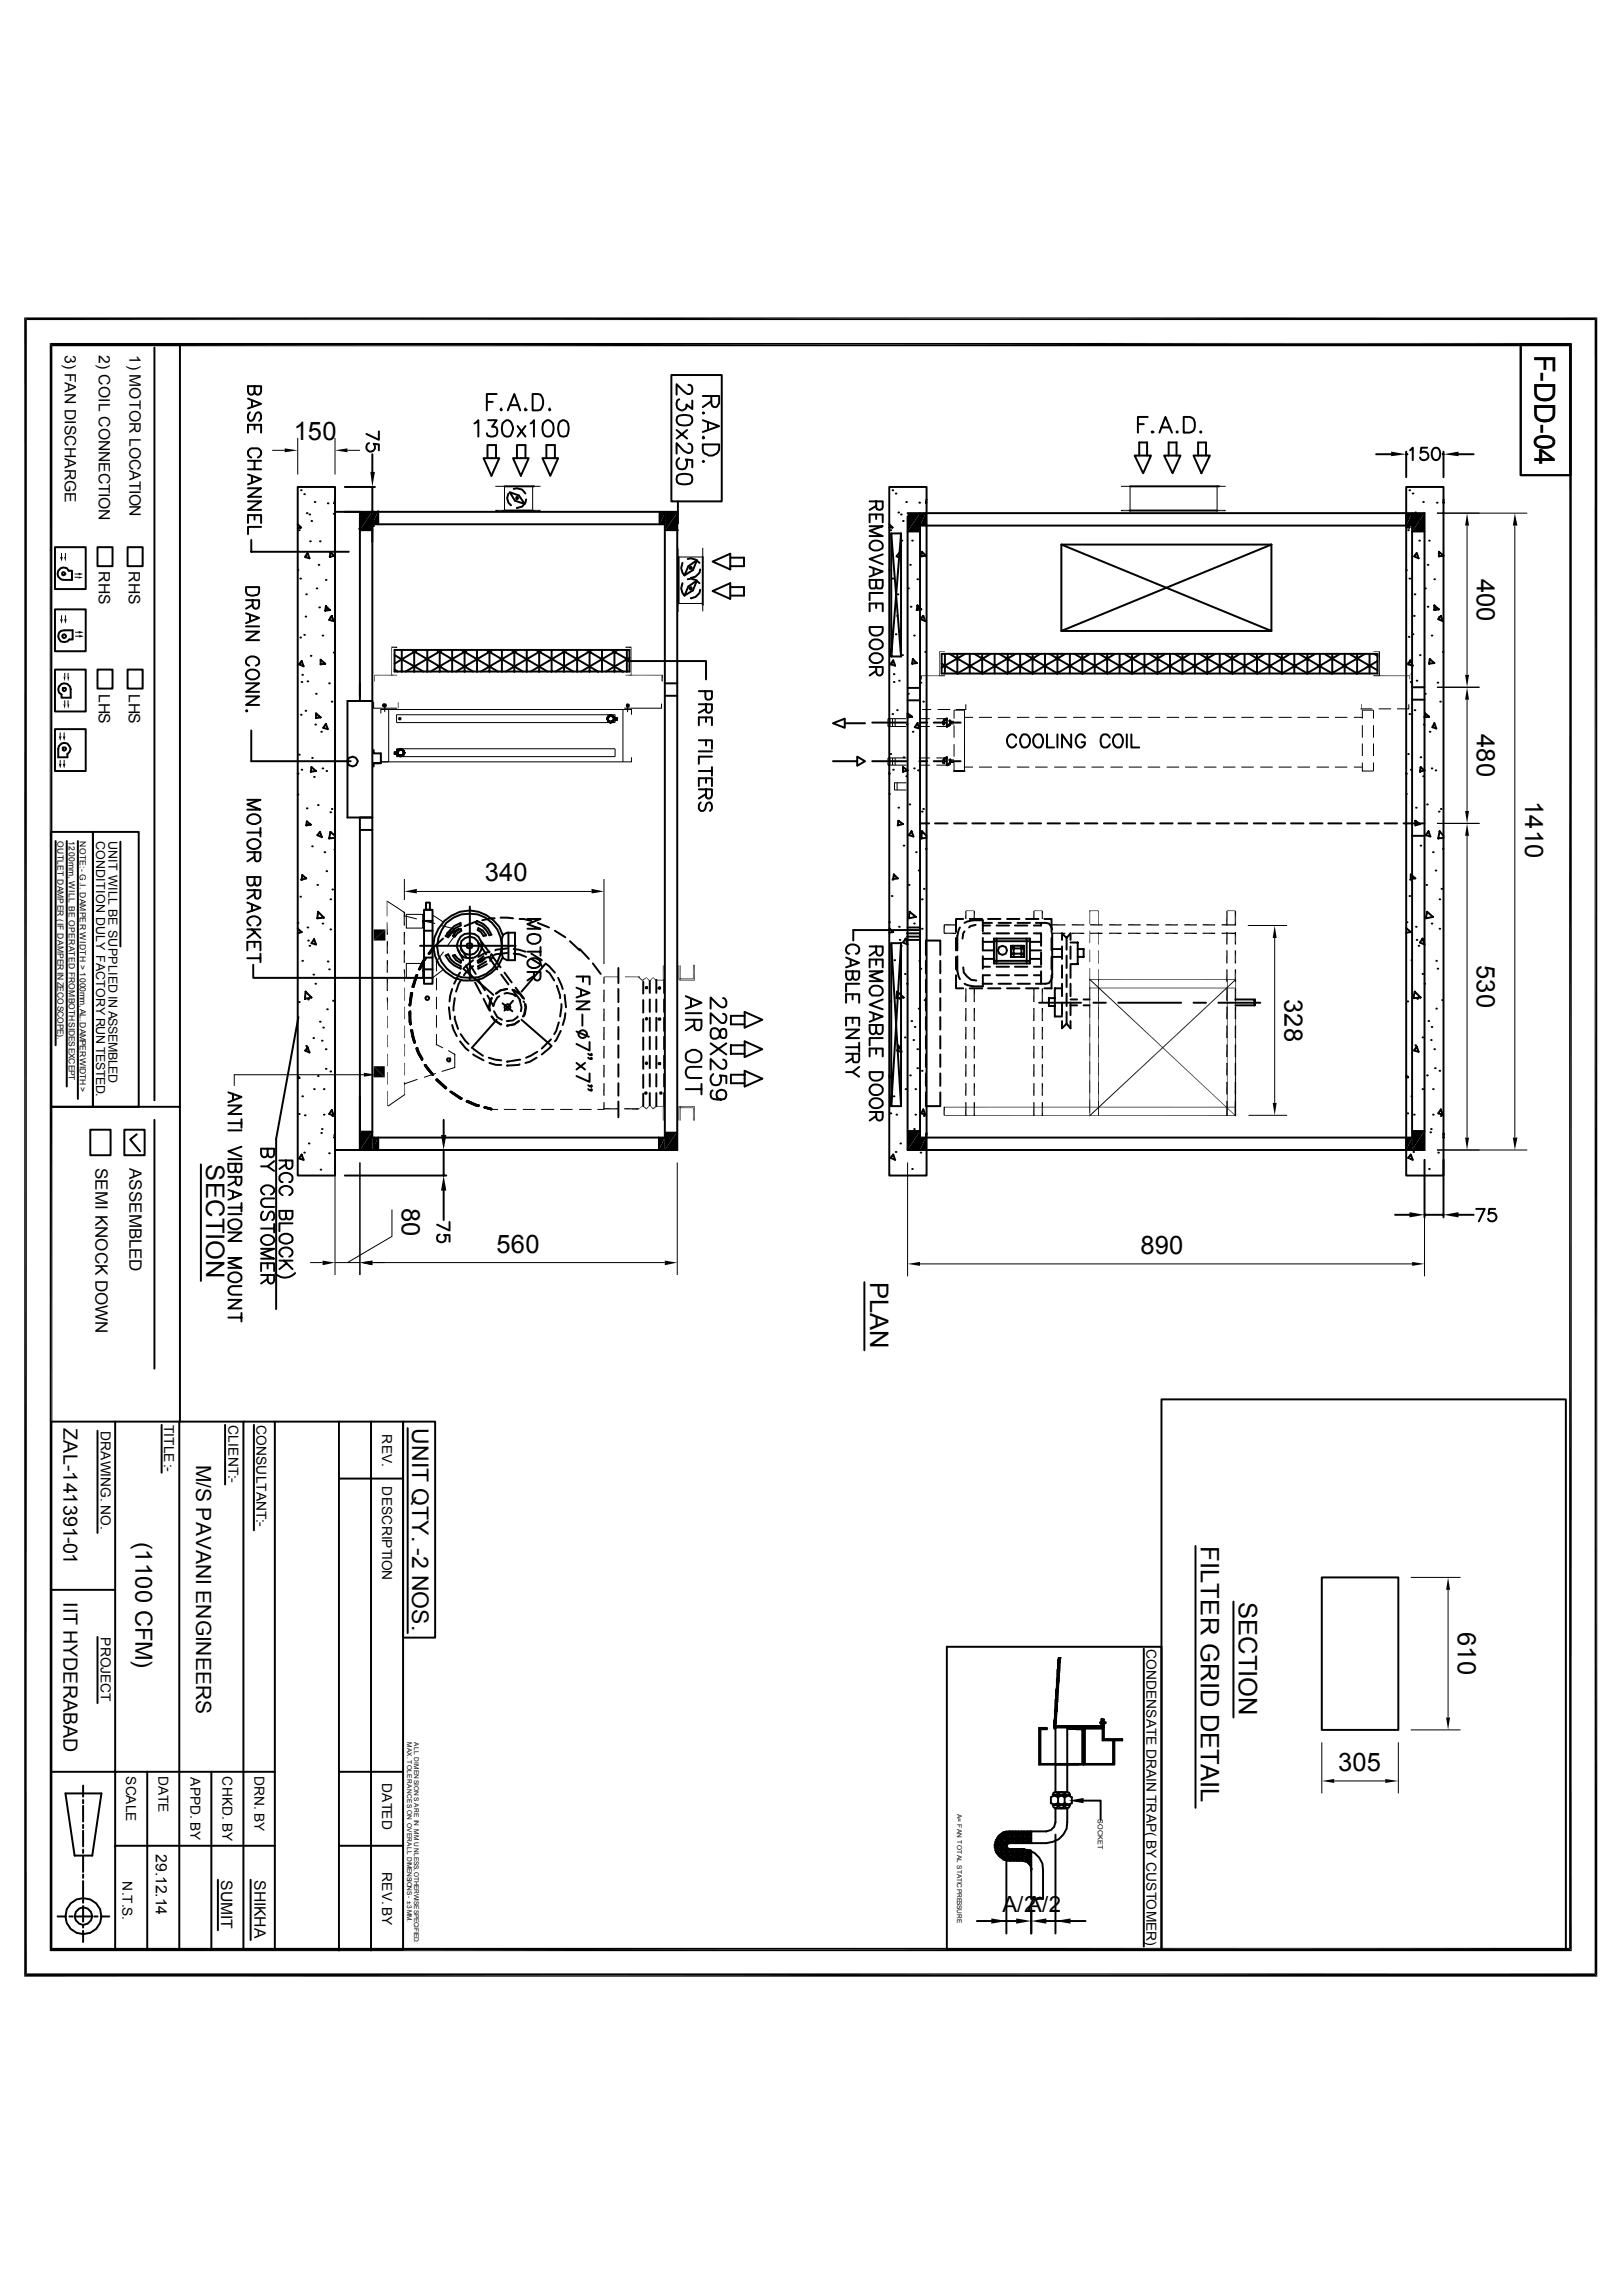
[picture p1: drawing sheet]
<svg xmlns="http://www.w3.org/2000/svg" width="210mm" height="297mm" viewBox="0 0 210 297" stroke-linecap="round" stroke-linejoin="round" font-family="sans-serif">
<defs><g id="words">
<text font-size="3.7" x="198.5" y="45.9" transform="rotate(90 198.5 45.9)">F-DD-04</text>
<g font-size="3.3">
<text x="38" y="57">150</text>
<text x="191.1" y="74.8" transform="rotate(90 191.1 74.8)">400</text>
<text x="191.1" y="94.9" transform="rotate(90 191.1 94.9)">480</text>
<text x="197.4" y="103.6" transform="rotate(90 197.4 103.6)">1410</text>
<text x="62.7" y="114">340</text>
<text x="191.1" y="124.8" transform="rotate(90 191.1 124.8)">530</text>
<text x="166.2" y="129.2" transform="rotate(90 166.2 129.2)">328</text>
<text x="26.7" y="150.6" transform="rotate(90 26.7 150.6)">SECTION</text>
<text x="52" y="156.3" transform="rotate(90 52 156.3)">80</text>
<text x="64.3" y="162.1">560</text>
<text x="112.6" y="165.9" transform="rotate(90 112.6 165.9)">PLAN</text>
<text x="147.6" y="162.2">890</text>
<text x="155.4" y="200" transform="rotate(90 155.4 200)">FILTER GRID DETAIL</text>
<text x="160.3" y="207.2" transform="rotate(90 160.3 207.2)">SECTION</text>
<text x="188.6" y="211.1" transform="rotate(90 188.6 211.1)">610</text>
<text x="173.1" y="229.1">305</text>
</g>
<g font-size="3">
<text x="53.3" y="184.7" transform="rotate(90 53.3 184.7)">UNIT QTY. -2 NOS.</text>
<text x="17.5" y="199.5" transform="rotate(90 17.5 199.5)">(1100 CFM)</text>
</g>
<text font-size="2.9" x="129.7" y="247.3">A/2A/2</text>
<text font-size="2.7" x="25.4" y="189.5" transform="rotate(90 25.4 189.5)">M/S PAVANI ENGINEERS</text>
<g font-size="2.5">
<text x="8.2" y="184.7" transform="rotate(90 8.2 184.7)">ZAL-141391-01</text>
<text x="8.2" y="207.2" transform="rotate(90 8.2 207.2)">IIT HYDERABAD</text>
</g>
<g font-size="2.2">
<text x="12.4" y="151" transform="rotate(90 12.4 151)">SEMI KNOCK DOWN</text>
<text x="16.8" y="151" transform="rotate(90 16.8 151)">ASSEMBLED</text>
</g>
<g font-size="2">
<text x="8.4" y="45.9" transform="rotate(90 8.4 45.9)">3) FAN DISCHARGE</text>
<text x="12.8" y="45.9" transform="rotate(90 12.8 45.9)">2) COIL CONNECTION</text>
<text x="16.8" y="46" transform="rotate(90 16.8 46)">1) MOTOR LOCATION</text>
<text x="12.8" y="73.9" transform="rotate(90 12.8 73.9)">RHS</text>
<text x="16.7" y="73.9" transform="rotate(90 16.7 73.9)">RHS</text>
<text x="12.8" y="89.7" transform="rotate(90 12.8 89.7)">LHS</text>
<text x="16.7" y="89.7" transform="rotate(90 16.7 89.7)">LHS</text>
<text x="20.2" y="239.8" transform="rotate(90 20.2 239.8)">29.12.14</text>
<text x="28.6" y="243.2" transform="rotate(90 28.6 243.2)">SUMIT</text>
<text x="32.9" y="243.2" transform="rotate(90 32.9 243.2)">SHIKHA</text>
</g>
<g font-size="1.8">
<text x="13" y="185.1" transform="rotate(90 13 185.1)">DRAWING. NO.</text>
<text x="21.3" y="184.3" transform="rotate(90 21.3 184.3)">TITLE:-</text>
<text x="29.5" y="184.3" transform="rotate(90 29.5 184.3)">CLIENT:-</text>
<text x="33.2" y="184.3" transform="rotate(90 33.2 184.3)">CONSULTANT:-</text>
<text x="49.4" y="185.5" transform="rotate(90 49.4 185.5)">REV.</text>
<text x="49.4" y="192.3" transform="rotate(90 49.4 192.3)">DESCRIPTION</text>
<text x="13" y="211.8" transform="rotate(90 13 211.8)">PROJECT</text>
<text x="148.3" y="213.3" transform="rotate(90 148.3 213.3)">CONDENSATE DRAIN TRAP( BY CUSTOMER)</text>
<text x="16.3" y="229.8" transform="rotate(90 16.3 229.8)">SCALE</text>
<text x="20.5" y="229.7" transform="rotate(90 20.5 229.7)">DATE</text>
<text x="24.6" y="229.9" transform="rotate(90 24.6 229.9)">APPD. BY</text>
<text x="28.8" y="229.8" transform="rotate(90 28.8 229.8)">CHKD. BY</text>
<text x="32.9" y="229.7" transform="rotate(90 32.9 229.7)">DRN. BY</text>
<text x="49.4" y="230.6" transform="rotate(90 49.4 230.6)">DATED</text>
<text x="15.8" y="243.3" transform="rotate(90 15.8 243.3)">N.T.S.</text>
<text x="49.4" y="242.1" transform="rotate(90 49.4 242.1)">REV. BY</text>
</g>
<g font-size="1.6">
<text x="12.4" y="108.8" transform="rotate(90 12.4 108.8)">CONDITION DULY FACTORY RUN TESTED.</text>
<text x="14.1" y="108.8" transform="rotate(90 14.1 108.8)">UNIT WILL BE SUPPLIED IN ASSEMBLED</text>
</g>
<g font-size="1.1">
<text x="7.5" y="108.8" transform="rotate(90 7.5 108.8)">OUTLET DAMPER (IF DAMPER IN ZECO SCOPE).</text>
<text x="8.9" y="108.8" transform="rotate(90 8.9 108.8)">1200mm, WILL BE OPERATED FROM BOTH SIDES EXCEPT</text>
<text x="10.3" y="108.8" transform="rotate(90 10.3 108.8)">NOTE:- G.I. DAMPER WIDTH &gt; 1000mm, AL. DAMPER WIDTH &gt;</text>
</g>
<text font-size=".9" x="142.1" y="235.3" transform="rotate(90 142.1 235.3)">SOCKET</text>
<g font-size=".8">
<text x="52.7" y="225.3" transform="rotate(90 52.7 225.3)">MAX. TOLERANCES ON OVERALL DIMENSIONS - ± 3 MM.</text>
<text x="53.6" y="225.4" transform="rotate(90 53.6 225.4)">ALL DIMENSIONS ARE IN MM UNLESS, OTHERWISE SPECIFIED.</text>
<text x="123.9" y="234.6" transform="rotate(90 123.9 234.6)">A= FAN TOTAL STATIC PRESSURE</text>
</g>
</g></defs>
<g fill="none" stroke="#000" stroke-width=".25">
<path d="M20 45v97.3M23.3 44.5v139.4M196.8 44.5h6.4v17h-6.4zM7.1 78.8h4v5.4h-4zM7.1 70.8h4v5.4h-4zM7.5 73.8l.4-.3 .3-.1 .4 .1 .3 .3h.4v1.2l-1.4-.1-.4-.3v-.3zM8 74.1l.2-.1 .3 .3-.3 .1-.2-.1zM12.6 70.8h2v2.4h-2zM16.5 70.8h2v2.4h-2zM7.1 94.3h4v5.4h-4zM7.1 86.6h4v5.4h-4zM7.6 81.9l.3-.3 .4-.1h1.1v1.2h-.4a.8 .8 0 0 1-1.1 .3 .8 .8 0 0 1-.3-1.1z"/>
<path d="M8 88.5l.3-.1 .4 .1 .4 .3v1.5h-1.1v-.5l-.4-.2-.1-.4 .1-.4zM8 96.2l.3-.1 .4 .1 .4 .7-.1 .4-.3 .2v.5h-1.2v-1.1l.1-.4zM8.1 96.7h.4l.1 .2-.1 .1-.2 .1-.2-.1zM8.1 89h.4l.1 .2-.1 .1-.2 .1-.2-.1zM12.6 86.6h2v2.5h-2zM16.5 86.6h2v2.5h-2zM6.6 107.6h5.4v35.6h-5.4zM7.2 108.8v26.4M8.6 108.8v31.7M10.1 108.8v33.4M6.6 143.2h16.7M11.7 146.1h2.6v3.3h-2.6z"/>
<path d="M16.1 146.1h2.6v3.3h-2.6zM20 144.9v32.1M6.6 183.9h45.6v68.3h-45.6zM12.6 185.1v13.2M14.9 183.9v68.3M20.9 184.3v6.2M23.2 183.9v68.3M29.1 184.3v7.7M31.5 183.9v68.3M32.9 184.3v13.7M35.6 183.9v68.3M43.9 183.9v68.4"/>
<path d="M43.9 191.3h8.3M48 183.9v68.4M52.2 183.9h4.1v27.9h-4.1zM52.7 184.7v26.5M150.3 181h52.3v71.2h-52.3zM154.7 200v33.8M6.7 205.7h8.2M12.6 211.8v8.5M136.6 219.9l.2 .1M136.6 220l.2 .1M136.7 218.5l.2 .2M136.7 218.7l.2 .2"/>
<path d="M136.7 218.8l.1 .2M136.7 218.9l.1 .2M136.7 219l.1 .3M136.7 219.2l.1 .2M136.7 219.3l.1 .2M136.7 219.5l.1 .1M136.7 219.5l.1 .3M136.7 219.7l.1 .2M136.7 217.3l.3 .1M136.7 217.4l.3 .2M136.7 217.5l.2 .2M136.7 217.7l.2 .1"/>
<path d="M136.7 217.8l.2 .1M136.7 217.9l.2 .2M136.7 218l.2 .2M136.7 218.2l.2 .2M136.7 218.3l.2 .1M136.7 218.4l.2 .2M136.8 216l.3 .2M136.8 216.1l.3 .2M136.8 216.2l.2 .2M136.8 216.3l.2 .3M136.8 216.5l.2 .2M136.8 216.6l.2 .2"/>
<path d="M136.8 216.7l.2 .2M136.8 216.9l.2 .2M136.8 217l.2 .2M136.8 217.2l.2 .1M136.9 214.7l.3 .2M136.9 214.8l.3 .2M136.9 215l.2 .1M136.9 215.1l.2 .1M136.9 215.2l.2 .2M136.9 215.3l.2 .2M136.9 215.5l.2 .1M136.9 215.6l.2 .2"/>
<path d="M136.9 215.7l.2 .2M136.9 215.8l.2 .3M137 214.5l.2 .2M137.2 214.6l-.2-.1-.6 9.1h.2M137.2 214.5l-.6 8.9v8.4h1.5v-8.4M148 213.3v38.5M159.6 207.2v15M171 204h9.9v19.8h-9.9zM6.7 229.2h28.9M8.5 232h4.6l-1.2 8h-2.2zM10.8 231v1.4M10.8 232.8v.5"/>
<path d="M10.8 233.6v2M10.8 236.1v.4M10.8 236.8v2M10.8 239.3v.4M14.9 238.8h20.7M19 229.2v23M27.3 229.2v23M43.9 238.8h8.3M43.9 229.2h8.3M128.7 238.6h.2v.2h.1v.2h.2v.2h.3v.2h.1v.2h.2v.2h.2v.1h.2v.3h.2v.2h.2v.1h.2v.2M128.7 239h.2v.2h.1v.2h.2v.2h.3v.2h.1v.1h.2v.3h.2v.2h.2v9.7M128.8 238.3h.1v.1h.1v.2h.2v.2h.3v.2h.1v.2h.2v.2h.2v.2h.2v.2h.2v.1h.2v.3h.2v.2h.2v.1h.1v.2"/>
<path d="M128.8 239.4h.1M128.9 238h.1v.3h.2v.1h.3v.2h.1v.2h.2v.2h.2v.2h.2v.2h.2v.2h.2v.2h.2v.1h.2v.3h.1v.2h.3v.1h.2v.2M128.9 239.6h.1v.2h.2v.1h.3v.3h.1v.2h.2v.1M129 237.7v.1h.2v.2h.3v.3h.1v.1h.2v.2h.2v.2h.2v.2h.1M129.2 237.5v.2h.3v.1h.1v.2h.2v.3h.2v.1h.2v.2h.1M129.5 237.3v.1h.1v.3h.2v.1h.2v.2h.2v.3h.2v.1h.2M129.6 237.2h.2v.2h.2v.3h.2v.1h.2v.2h.2v.3h.2v.1M129.8 237.1h.2v.1h.2v.2h.2v.3h.2v.1h.2v.2h.2v.3h.1v.1M130.2 236.9v.2h.2v.1h.2v.2h.2v.3h.2v.1h.1v.2h.3v.3h.2v.1M130.4 239.1v.1h.2v.2h.2v.2h.2v.2h.1v.1h.3v.3h.2v.2h.1v.1h.2v.2M130.6 236.9v.2h.2v.1h.2v.2h.1v.3h.3v.1h.2v.2h.1v.3h.2v.1M130.8 239.2h.2v.2h.1v.2h.3v.2h.2v.1h.1v.3h.2v.2h.3v.1h.1v.2"/>
<path d="M131 236.9v.2h.1v.1h.3v.2h.2v.3h.1v.1h.2v.2h.3v.3h.1v.1M131.1 239.2h.3v.2h.2v.2h.1v.2h.2v.1h.3v.3h.1v.2h.2v.1h.3v.2h.1v.2M131.4 236.9v.2h.2v.1h.1v.2h.2v.3h.3v.1h.1v.2h.2v.3h.3v.1M131.6 239.2h.1v.2h.2v.2h.3v.2h.1v.1h.2v.3h.3v.2h.1v.1h.2v.2h.2v.3h.1M131.7 236.9v.2h.2v.1h.3v.2h.1v.3h.2v.1h.3v.2h.1v.3h.2v.1M131.9 239.2h.3v.2h.1v.2h.2v.2h.3v.1h.1v.3h.2v.2h.2v.1h.1M132.2 236.9v.2h.1v.1h.2v.2h.3v.3h.1v.1h.2v.2h.2v.3h.1M132.3 239.2h-1.7l-.2-.1-.2-.3 .2-.3 .2-.1h4.8a2.67 2.67 0 0 0 2.7-2.7v-1.8h-1.5v1.8l-.2 .6-.4 .4-.6 .2h-4.8a1.91 1.91 0 0 0-1.9 1.9 1.91 1.91 0 0 0 1.9 1.9h1.7M132.3 239.2a2.67 2.67 0 0 1 2.7 2.7v3.7M132.3 239.2h.2v.2h.3v.2h.1v.2h.2v.1h.2v.3h.1M132.5 236.9v.2h.3v.1h.1v.2h.2v.3h.2v.1h.1M132.9 236.9v.2h.2v.1h.2v.2h.1"/>
<path d="M132.9 239.3v.1h.2v.2h.2v.2h.1M133.3 236.9v.2h.1M133.3 239.4h.1M133.4 239.4v6.2l.4 .1 .3-.1M133.4 236.9v1.5M134.5 223.5h1v.2h-.9v4.5h5.4v-4.5h-.7v-.1h.9v4.7h-5.7zM136.2 232.2h2.2zM136.2 233.5l.1 .3 .3 .1 .2-.1 .1-.3 .4 .4 .5-.4v.3l.3 .1 .2-.1 .1-.3M136.2 233.5v-.1h2.2v.1M136.2 233.5h2.2M136.3 231.9l.3-.1 .2 .1 .1 .3 .2-.3 .2-.1 .3 .1 .2 .3v-.3l.3-.1 .2 .1 .1 .3h-2.2zM136.4 222.5l.3 .3"/>
<path d="M136.4 222.7l.3 .1M136.4 222.8l.2 .2M136.4 222.9l.2 .2M136.4 223.1l.2 .2M136.4 223.2l.2 .2M136.4 223.4l.2 .1M136.4 223.4l.1 .2M136.5 221.5l.2 .2M136.5 221.7l.2 .2M136.5 221.2l.2 .2M136.5 221.4l.2 .2M136.5 221.7l.2 .1"/>
<path d="M136.5 221.9l.2 .2M136.5 222l.2 .2M136.5 222.2l.2 .1M136.5 222.2l.2 .3M136.5 222.4l.2 .2M136.6 220.5l.1 .1M136.6 220.7l.1 .2M136.6 220.9l.1 .2M136.6 221l.1 .1M136.6 221.1l.1 .2M136.6 223.4h6.1M136.6 237.3v12.8"/>
<path d="M136.6 220.1l.1 .2M136.6 220.2l.1 .2M136.6 220.4l.1 .2M136.6 220.6l.1 .2M136.9 232.5l-.5-.3-.4 .3v.8l.4 .1 .5-.1M136.9 232.5l.4-.3 .5 .3M136.9 233.3l.4 .1 .5-.1M136.9 232.5v.8M137.8 232.5l.5-.3 .4 .3v.8l-.4 .1-.5-.1zM138.2 223.6l-.1-.2h2.1v4.9h4v-3.2M138.2 223.4l.1 .2M138.3 223.4l.2 .2"/>
<path d="M138.4 223.4l.2 .2M138.6 223.4l.2 .2M138.8 223.4l.1 .2M138.9 223.4l.1 .2M139 223.4l.2 .2M139.1 223.4l.2 .2h-1.2M139.3 223.4l.1 .2M139.4 223.4l.1 .2M139.5 223.4l.2 .2M139.7 223.4l.2 .2M139.9 223.4l.1 .2M140 223.4l.1 .2"/>
<path d="M140.1 223.4l.1 .1M140.2 232.9h2.2v2.5M142.7 223.6h-2.3v4.6h3.6v-3.1M142.7 222.4h.1v2.6h2.4v.1h-2.5zM7.5 247.9h1.1M9 247.9h.4M9.8 247.9h2M10.8 240.1v2M10.8 242.5v.4M10.8 243.3v2.1M10.8 245.7v.4M10.8 246.5v2.1"/>
<path d="M10.8 249v.3M10.8 249.8v1.4M12.2 247.9h.4M13 247.9h1.1M122.5 252.2h27.8v-39.2h-27.8v39.2h24.7M126.4 248.5h1.9M129.6 248.5h1.9M129.9 240.5h.1v.1M130.2 240.5h.2v.2M132.3 240.7l.6 .2 .4 .4 .1 .6M133 241h.1M133.2 241.1h.1v.2"/>
<path d="M133.3 241.3h.1M133.4 246.8v3.3M133.4 241.7h.1M134.1 245.6l.4-.2 .5 .2zM135.4 248.5h1.9M138.5 248.5h2"/>
<circle cx="8.3" cy="82.3" r=".25"/>
<circle cx="10.8" cy="247.9" r="1.13"/>
<circle cx="10.8" cy="247.9" r="2.33"/>
</g>
<path d="M6.4 44.6h197M142.4 222.8h.6M142.6 222.4v1h-6M3.1 255.5h203.6M6.4 252.2h197" fill="none" stroke="#000" stroke-width=".42"/>
<path d="M3.1 41.2h203.6M3.3 41.1v214.6M6.6 44.4v208M203.2 44.4v208M206.5 41.1v214.6" fill="none" stroke="#000" stroke-width=".34"/>
<g fill="#000">
<path d="M7.8 72.1h.3l-.1 .5zM8.3 72.1h.3l-.1 .5zM10.2 74.6l.6 .1-.6 .1zM10.2 74.1l.6 .2-.6 .1zM7.6 98.8h.4l-.2 .6zM7.6 95.2h.4l-.2 .6zM7.8 80.1h.3l-.1 .6zM8.1 95.2h.4l-.2 .6zM8.1 98.8h.4l-.2 .6zM8.3 80.1h.3l-.1 .6zM8.2 91.1h.3l-.1 .6zM8.2 87.5h.3l-.1 .6z"/>
<path d="M8.7 91.1h.3l-.2 .6zM8.7 87.5h.3l-.2 .6zM10.2 81.6l.6 .2-.6 .2zM10.2 82.1l.6 .2-.6 .2zM187.4 204l.2 1.7h-.5zM138.3 232.9l1.9-.3v.7zM171 230.4l1.6-.3v.5zM179.2 230.1l1.7 .3-1.7 .2zM187.1 222.2h.5l-.2 1.6zM128.3 248.2l1.9 .3-1.9 .3zM131.5 248.2l1.9 .3-1.9 .3zM133.4 248.5l2-.3v.6z"/>
<path d="M136.6 248.5l1.9-.3v.6z"/>
</g>
<g fill="none" stroke="#000" stroke-width=".13">
<path d="M8 71.5v.6M8 79.6v.5M8.5 71.5v.6M8.5 79.6v.5M9.7 74.7h.5M9.7 74.3h.5M7.8 94.7v.5M7.8 98.3v.5M8.3 94.7v.5M8.3 98.3v.5M8.4 87v.5M8.4 90.6v.5"/>
<path d="M8.8 87v.5M8.8 90.6v.5M9.7 82.3h.5M9.7 81.8h.5M182.5 204h6.5M187.4 205.7v16.5M171 225.4v6.6M172.6 230.4h6.6M180.9 225.4v6.6M182.5 223.8h6.5"/>
</g>
<path d="M35.8 184.2h7.9v12.3h-7.9z" fill="#fff"/>
<g fill="none" stroke="#000" stroke-width=".25">
<path d="M32.1 51.6l1.7 .6-1.7 .6M32.1 56v-1.1h1.7v1.1M32.1 59.6h1.7M32.3 53.3a.59 .59 0 0 0-.3 .6 .59 .59 0 0 0 .5 .5h.2a1.14 1.14 0 0 0 .4-.9l.4-.2a.7 .7 0 0 1 0 1.1M32.5 59.2a.6 .6 0 0 1-.4-.7 .6 .6 0 0 1 .6-.5 .87 .87 0 0 1 1 .3 .61 .61 0 0 1-.3 .9M32.6 51.8v.9M32.9 50l.1 .9a.41 .41 0 0 0 .7 0l.1-.9h-1.7l.1 .9a.41 .41 0 0 0 .7 0v-.3M32.9 54.9v.6M32.9 59.6v1.1M47.8 57.3a.58 .58 0 0 0-.3 .9 .58 .58 0 0 0 .9 .1 .58 .58 0 0 0-.1-.9l.7 .1v.8M48.2 58.8v2.2M49 55.8v1.1l-1.6-.8"/>
<path d="M61.4 54.8l.5-.4v2.1M62.6 59.3h2l-1 2.3zM63 52h.8M63.1 59.3v-1.7h1.1v1.7M63.2 54.4h1.1l-.6 .8 .5 .1a.72 .72 0 0 1 .1 .8 .72 .72 0 0 1-.8 .4l-.3-.1-.2-.4M64.3 51h-1.3v2.1M64.9 52.8l-.1 .2 .1 .1v-.1M65 54.8l.3-.3a.54 .54 0 0 1 .5-.1 .54 .54 0 0 1 .4 .4 1.43 1.43 0 0 1-.2 1.6 .71 .71 0 0 1-1-.4l-.1-.5zM65.7 53.1l.8-2.1 .8 2.1M66 52.4h1.1M66.4 59.3h2l-1 2.3zM66.9 59.3v-1.7h1.1v1.7"/>
<path d="M67 55.1l1 1.4M68 52.8l-.1 .2 .1 .1 .2-.1M68 55.1l-1 1.4M68.7 54.8l.4-.4v2.1M68.9 51h.7a.88 .88 0 0 1 .7 .8 1.48 1.48 0 0 1-.4 1.2l-1 .1zM70.2 59.3h2l-1 2.3zM70.3 54.8l.5-.4h.2a.96 .96 0 0 1 .6 1.1l-.1 .5a.71 .71 0 0 1-1 .4 1.73 1.73 0 0 1-.2-1.6zM70.7 59.3v-1.7h1.1v1.7M71.1 52.8l-.1 .2 .1 .1 .1-.1M72.5 54.5l.5-.1a.96 .96 0 0 1 .6 1.1l-.1 .5-.2 .4-.3 .1-.5-.1a1.82 1.82 0 0 1 0-1.9zM86.9 48.5h6.5v16.4h-6.5zM87.5 55.6l1.4 1.1"/>
<path d="M87.6 53.9a1.79 1.79 0 0 1 1.9 0 .77 .77 0 0 1-.3 1l-.5 .1-.8-.1a.77 .77 0 0 1-.3-1zM87.9 51.6a.74 .74 0 0 0-.3 1.1 .74 .74 0 0 0 1.1 .1l.1-.5 .8 .6v-1.1M87.9 59.3a.88 .88 0 0 0-.1 1.3 .76 .76 0 0 0 1-.2 .76 .76 0 0 0-.1-1l.9 .1v1M88.9 55.6l-1.4 1.1M89.1 49.8a.59 .59 0 0 1 .5 .6 .59 .59 0 0 1-.6 .6l-.5-.4-1-.9v1.4M89.1 57.4a.59 .59 0 0 1 .5 .6 .59 .59 0 0 1-.6 .6l-.5-.3-1-1v1.4M90.9 57.5h2.1v.7a1.21 1.21 0 0 1-1.8 .5l-.2-.2-.1-.3zM90.9 51.2h2.1v1l-.2 .4a.48 .48 0 0 1-.5 0 .48 .48 0 0 1-.3-.4v-1M90.9 54.4l2.1 .7-2.1 .8M91.1 53.4l-.1-.1-.1 .1 .1 .1M91.1 56.6l-.1-.1-.1 .1 .1 .1M91.1 59.7l-.1-.1-.1 .1 .1 .1"/>
<path d="M91.6 54.6v1M92 51.9l-1.1 .8M146.8 58.9h2.1l-1 2.3zM147.2 54.9h.8M147.4 58.9v-1.7h1v1.7M148.5 53.9h-1.3v2.1M149.1 55.8l-.1 .1 .1 .1 .2-.1M150 56l.8-2.1 .8 2.1M150.3 55.3h1M150.6 58.9h2.1l-1 2.3zM151.2 58.9v-1.7h1v1.7M152.3 55.8l-.1 .1 .1 .1 .1-.1"/>
<path d="M153.2 53.9h.7a.72 .72 0 0 1 .7 .8 .96 .96 0 0 1-.7 1.3h-.7zM154.4 58.9h2.1l-1.1 2.3zM155 58.9v-1.7h1v1.7M155.4 55.8l-.1 .1 .1 .1v-.1M178.1 58.8h1.9M181.9 58.4v3.3M181.9 58.8h.2M182.5 58.3l.3-.4v1.6M184.7 57.9h-.8l-.1 .7a.58 .58 0 0 1 .9 0 .58 .58 0 0 1-.1 .8 .58 .58 0 0 1-.9-.2M185.5 58l.3-.1a.86 .86 0 0 1 .5 1.3l-.2 .2-.3 .1a.86 .86 0 0 1-.5-1.2zM186.7 58.8h.1M186.8 58.4v3.3"/>
<path d="M188.7 58.8h2M196.8 44.5h6.4v17h-6.4zM31.8 75.9h1.7l-.1 .9-.1 .2h-.4h-.8l-.3-.5zM31.8 77.6h1.7l-.1 1a.41 .41 0 0 1-.6 0l-.1-1M31.8 79.3l1.7 .6-1.7 .7M32.1 61.4l1.7 .6-1.7 .7M32.1 63.2h1.7l-1.7 1.1h1.7M32.1 64.9h1.7l-1.7 1.1h1.7M32.1 67.6v-1h1.7v1M32.1 60.7h1.7M32.3 79.6v.7M32.5 69.8v1.6h12.6"/>
<path d="M32.6 61.6v.8M32.7 78.2l-.9 .5M32.9 66.6v.6M33.8 68.2h-1.7v.9M38.5 63h4.8v89.1h-4.8zM38.5 67.8l.4 .4-.4 .1M38.5 73.7h.1M38.7 68.6h.1M38.9 74.8h.1M38.9 63.4h.1M39.4 63.9h.1M39.5 79.8h.1"/>
<path d="M39.6 76.9h.1M39.7 66.4h.1M39.8 71.5l.2 .7-.5-.1zM39.8 71.7h.1M40 66.5h.1M40.1 70h.1M40.3 67.4h.1M40.7 64.9h.1M41 76.1h.1M41.2 73.1h.1M41.3 78.6h.1M41.4 70h.1"/>
<path d="M42.2 78.4l.5 .5-.6 .1zM42.2 75h.1M42.2 78.7h.1M42.4 65.1h.1M42.8 71.5l.5 .4-.6 .2zM42.8 79.8h.1M42.9 79.7l.3 .6-.6-.1zM43.2 66.5h.1M43.3 66.2h44.3v82.6h-44.3zM43.3 64.6v.5v-.1M44.6 63h3.9M46.5 68.4h1.6"/>
<path d="M46.6 68.6h1.6M46.6 66.2v24.5M48.2 67.8h37.8M48.2 63v3.2M48.9 66.1v1.7M65.3 62.9h3.8M65.3 66h3.6M65.8 63.8l-.2 .6 .2 .6 .3 .4M66 63.7l1.1 .4 .8 1.1-1.3-.4zM66.5 63.2h.4l.7 .1 .4 .5M66.8 64.3h.1l.2 .1-.2 .2zM68.1 64.6l-.1 .4-.4 .5-.7 .2h.1"/>
<path d="M85.3 66.2v1.6M86 66.2v81h-37.8v-80.3M86.1 68.6h1.6M87.6 61.6a1.79 1.79 0 0 1 1.9 0 .77 .77 0 0 1-.3 1 1.98 1.98 0 0 1-1.6-.2l-.1-.3zM87.7 64.9v2.8M87.8 72.1v6M88.3 75.4l-.2 .7 .2 .6 .3 .3M88.3 72.8l-.2 .7 .2 .6 .3 .3M89 74.9l.4-.1 .6 .2 .5 .4M89 72.3l.4-.1 .6 .2 .5 .4M89.1 75.9l1.1-.8-.5 1.3-1.1 .6zM89.1 73.2l1.1-.7-.5 1.2-1.1 .7z"/>
<path d="M89.2 73.4l.2-.1 .1 .3h-.3zM89.2 76l.2-.1 .1 .3-.1 .1-.2-.1zM90.6 76.3l-.1 .4-.5 .5-.6 .2h.1M90.6 73.7l-.1 .4-.5 .5-.6 .2h.1M90.9 72.1v6.1M92.2 76.5l2.3-1.1v2.1zM92.2 72.6l2.3-1v2.1zM94.5 75.9h1.8v1.1h-1.8M94.5 72.1h1.8v1.1h-1.8M112.5 64.9h1.7v.7a.43 .43 0 0 1-.4 .4 .43 .43 0 0 1-.4-.4v-.7M112.5 67.6v-1.1h1.7v1.1M112.5 68.1h1.7l-1.7 .6 1.7 .6h-1.7"/>
<path d="M112.5 73.3l1.7 .6-1.7 .7M112.5 79.1v-1h1.7v1M112.6 70.3a.97 .97 0 0 1 1.6 .1v.4a1.04 1.04 0 0 1-1.7 0zM113 73.6v.7M113.4 75v.8l.1 .3h.5l.2-.3v-.8h-1.7v.8l.2 .3h.5l.2-.3M113.4 66.5v.6M113.4 78.1v.6M113.4 65.4l-.9 .6M114.2 71.7l-1.7 .6 1.7 .7M114.2 76.7h-1.7v.9M115.1 63h4.8v89.1h-4.8zM115.1 73.7h.1"/>
<path d="M115.1 67.8l.4 .4h-.4M115.2 68.6h.1M115.3 69l1.3 15.9M115.5 74.8h.1M115.5 63.4h.1M115.9 63.8h.1M116.1 79.7h.1M116.2 76.9h.1M116.2 66.3h.1M116.3 71.5l.3 .7-.6-.2zM116.3 71.7h.1M116.6 69h-1.3v15.9h1.3v-15.9l-1.3 15.9"/>
<path d="M116.6 66.5h.1M116.7 69.9h.1M116.8 67.4h.1M117.3 64.9h.1M117.4 66.4h66.9v82.4h-66.9v-82M117.4 68.7h1.6M117.5 76.1h.1M117.8 73.1h.1M117.9 78.5h.1M118 69.9h.1M118.7 78.3l.5 .5-.6 .1zM118.7 74.9h.1"/>
<path d="M118.8 78.7h.1M119 65h.1M119 68h63.7zM119 66.4v80.8h63.7v-80.8M119.3 79.8h.1M119.3 71.4l.5 .5-.6 .1zM119.5 79.7l.2 .6-.6-.2zM119.8 66.4v1.6M119.9 64.6l-.1 .4h.1M137.3 70.4l27.2 11.2v-11.2M146.2 62.9h11.5M146.2 66h11.3"/>
<path d="M164.5 70.4h-27.2v11.2h27.2M164.5 70.4l-27.2 11.2M181.9 63h4.9v89.1h-4.9zM181.9 73.7h.1M181.9 66.4v1.6M181.9 67.8l.5 .4h-.5M182.2 68.6h.1M182.4 74.8h.1M182.4 63.4h.1M182.7 68.7h1.6M182.8 63.8h.1M183 79.7h.1"/>
<path d="M183 76.9h.1M183.1 66.3h.1M183.3 71.5l.3 .7-.6-.2zM183.3 71.7h.1M183.5 66.5h.1M183.6 69.9h.1M183.7 67.4h.1M184.1 64.9h.1M184.4 76.1h.1M184.7 73.1h.1M184.7 78.5h.1M184.9 69.9h.1"/>
<path d="M185.6 74.9h.1M185.6 78.3l.6 .5-.6 .1zM185.7 78.7h.1M185.9 65h.1M186.2 79.8h.1M186.2 71.4l.6 .5-.6 .1zM186.4 79.7l.3 .6-.6-.2zM186.7 66.4h.1M186.8 64.6v.4h.1M31.8 81.7h1.7l-1.7 1.1h1.7M31.8 88.4h1.7l-1.7 1.1h1.7M31.8 90.1h1.7l-1.7 1.1h1.7"/>
<path d="M31.8 81h1.7M31.9 87a.97 .97 0 0 1 1.6 .1 .88 .88 0 0 1-.6 .8 .88 .88 0 0 1-1-.4l-.1-.1zM32 91.9h-.1h-.1l.1 .1M32.3 86.1a.61 .61 0 0 1-.5-.7 .61 .61 0 0 1 .6-.5 .78 .78 0 0 1 .9 .2 .78 .78 0 0 1 .1 .8l-.3 .2M32.5 94.5v4h12.9M38.7 97.6h.1M38.8 85.9h.1M38.9 82.5h.1M38.9 92.5h.1M39 85.5l.3 .7-.6-.3zM39 99.6h.1M39 88.2h.1"/>
<path d="M39.1 87.3h.1M39.4 82.1h.1M39.5 91.9h.1M39.8 88.1h.1M40.2 84.8h.1M40.3 99.2l.6 .5-.7 .1zM40.4 98h.1M40.8 93.7h.1M40.9 92.3l.6 .5-.6 .1zM40.9 89.7h.1M41.5 85.3l.6 .6h-.6zM41.6 94.7h.1"/>
<path d="M41.7 82.2h.1M41.7 99.4h.1M42.2 93.6l.2 .7-.6-.2zM42.2 99.7h.1M42.6 88.4h.1M42.9 90.8h.1M43.2 84.4h.1M45.1 98l.5-.1 .5 .1 .2 .5-.2 .5-.5 .1-.5-.1-.1-.5zM48.2 90.7h-3.2v15h3.2h-1.6v43.1v-7M48.3 97v.5h1v1.2h-1h.9M48.3 98.7v.4M49.6 91.1h.3l.1 .2-.2 .1-.3-.1z"/>
<path d="M51.1 84.1h30.3v2.8h-30.3zM51.1 84.8l3.7 2.1M51.1 86.6l.4 .3M51.5 97.3h-.4v.2h.4M51.6 97l.2-.1 .4 .1 .1 .4-.1 .3-.4 .2-.2-.2-.2-.3zM51.6 97l.2-.1 .4 .1 .1 .4-.1 .3-.4 .1-.2-.1-.2-.3 .2-.4 .2-.1 .4 .1 .1 .4-.1 .3-.4 .1-.2-.1-.2-.3 .2-.4 .2-.1 .4 .1v.4v.3l-.4 .1-.2-.2-.1-.2 .1-.3 .2-.2 .4 .2v.3v.2l-.4 .2-.2-.1-.2-.3 .2-.4 .2-.1 .4 .1 .1 .4-.1 .3-.4 .1-.2-.1-.2-.3 .2-.4 .2-.1 .4 .1 .1 .4-.1 .3-.4 .1-.2-.1-.2-.3zM51.6 92.9h.2v.1h-.2zM52 84.1v2.8M53.3 84.1l4.7 2.8M53.6 84.1v2.8M54 84.1l-2.9 1.8M55.3 84.1v2.8"/>
<path d="M56.5 84.1l4.7 2.8M56.9 84.1v2.8M57.2 84.1l-4.7 2.8M58.5 84.1v2.8M59.7 84.1l4.7 2.8M60.1 84.1v2.8M60.5 84.1l-4.8 2.8M61.7 84.1v2.8M62.9 84.1l4.7 2.8M63.3 84.1v2.8M63.8 84.1l-4.8 2.8M64.9 84.1v2.8"/>
<path d="M66.1 84.1l4.8 2.8M66.5 84.1v2.8M67 84.1l-4.8 2.8M68.2 84.1v2.8M69.3 84.1l4.9 2.8M69.8 84.1v2.8M70.2 84.1l-4.8 2.8M71.4 84.1v2.8M72.6 84.1l4.8 2.8M73 84.1v2.8M73.4 84.1l-4.7 2.8M74.7 84.1v2.8"/>
<path d="M75.9 84.1l4.7 2.8M76.3 84.1v2.8M76.6 84.1l-4.7 2.8M77.9 84.1v2.8M78.7 92.7l.3-.2 .3 .2 .2 .3-.2 .3-.3 .1-.3-.1v-.3v-.3l.3-.2 .3 .2 .1 .3-.1 .3-.3 .1-.3-.1-.1-.3 .4-.5 .3 .2 .2 .3-.2 .3-.3 .1-.3-.1-.1-.3 .1-.3 .3-.2 .3 .2 .2 .3-.2 .3-.3 .1-.3-.1-.1-.3zM78.7 92.6l.3-.1 .3 .1 .2 .4-.2 .3-.3 .2-.3-.2-.1-.3 .1-.4 .3-.1 .3 .1 .2 .4-.2 .3-.3 .2-.3-.2-.1-.3 .1-.4 .3-.1 .3 .1 .2 .4-.2 .3-.3 .2-.3-.2-.1-.3zM79.1 84.1l2.3 1.3M79.4 92.9h.4v.2h-.4M79.5 84.1v2.8M79.9 84.1l-4.7 2.8M81.1 85.5h10.3v2.4M81.1 84.1v2.8"/>
<path d="M81.2 91.1l.2 .1v.2h-.2h-.1zM81.4 85.1l-3 1.8M86 88.4h1.6M86 90h1.6M90.4 89.4h1.7v.8a.43 .43 0 0 1-.4 .3 .43 .43 0 0 1-.4-.3v-.8M90.4 91.1h1.7l-.1 .9a.41 .41 0 0 1-.6 0v-.9M90.4 93.8v-1h1.7v1M90.4 95.8h1.7v1.1M90.4 99.7h1.7M90.4 97.2h1.7M91.4 91.7l-1 .5M91.4 92.8v.6"/>
<path d="M91.4 95.8v.6M92.1 97.9h-1.7v.9M92.1 99.2v1.1M107.8 93.6l1.5-.6v1.1zM107.8 98.5h3.1M109.3 93.6h2.6M110.9 97.9l1 .6-1 .6zM112.5 81.1h1.7a.88 .88 0 0 1-.8 1.1 .88 .88 0 0 1-.9-1.1zM112.5 86.3h1.7l-.1 .9a.41 .41 0 0 1-.6 0l-.1-.9M112.6 83.1a.97 .97 0 0 1 1.6 .1v.4a1.04 1.04 0 0 1-1.7 0zM112.8 84.7a.88 .88 0 0 1 1.4 .6 .88 .88 0 0 1-.9 .5 .88 .88 0 0 1-.8-.8zM112.9 98.5h4.4"/>
<path d="M112.9 93.5h4.4M113.4 86.8l-.9 .6M115.1 100v.1M115.2 97.5h.1M115.3 85.8h.1M115.4 82.4h.1M115.5 92.4h.1M115.6 99.6h.1M115.6 85.4l.2 .7-.6-.2zM115.7 88.2h.1M115.7 87.2h.1M115.9 82h.1"/>
<path d="M116.1 91.9h.1M116.3 88.1h.1M116.8 84.8h.1M116.8 99.2l.6 .5-.6 .1zM116.9 98h.1M117.3 93.7h.1M117.4 89h1.6M117.4 90.6h1.6M117.4 92.3l.6 .4-.6 .1M117.5 89.7h.1M118.1 94.7h.1M118.1 85.3l.5 .5-.6 .1z"/>
<path d="M118.3 82.2h.1M118.3 99.4h.1M118.7 93.6l.3 .6-.6-.1zM118.8 99.7h.1M119 98.5h1M119 93.5h1M119.1 88.3h.1M119.5 90.8h.1M119.7 84.3h.1M120.8 98.5h1.6M120.8 93.5h1.6M121.8 85.9l2.2 1.2"/>
<path d="M121.8 84.6h56.4v2.5h-56.4zM122.2 98.7l-.1-.2 .1-.4 .3-.1-.3 .1-.2 .4 .1 .2-.1-.2 .2-.4 .3-.1v1M122.3 84.6v2.5M122.5 93l-.3 .1-.1 .4 .1 .1-.1-.1 .1-.4 .3-.1M122.5 93.9l.4-.1 .1-.3-.1-.3 .1 .3-.1 .3-.4 .2M122.5 93l-.3 .1-.2 .4 .1 .1M122.5 93l-.3 .1-.2 .4 .1 .2M122.5 93v1M122.5 99h.1M122.5 93.9h.1M122.5 94h.1M122.6 98.9h-.1l.4-.1v-.3v-.2v.2v.3l-.4 .2"/>
<path d="M122.9 93.2v.3v.3l-.4 .1M122.9 84.6l4.3 2.5M122.9 98.3l.1 .2-.1 .3-.4 .2M122.9 98.2l.1 .3-.1 .4-.4 .1M123.2 98.5h1.1M123.2 93.5h1.1M123.4 99.7h1.4M123.9 84.6v2.5l4.3-2.5M124.9 84.6l-3.1 1.8M125.5 84.6v2.5M126.1 84.6l4.3 2.5v-2.5M127.1 84.6v2.5l4.3-2.5"/>
<path d="M128.7 84.6v2.5M129.3 84.6l4.3 2.5v-2.5M131.5 95.4a.61 .61 0 0 0-.7-.4 .61 .61 0 0 0-.5 .6 .81 .81 0 0 0 .8 1.1l.4-.4M132 84.6v2.5M132.2 95.1a.78 .78 0 0 1 1 .2 .78 .78 0 0 1 0 1 .62 .62 0 0 1-1 .3v-.2a1.11 1.11 0 0 1 0-1.3zM132.6 84.6l4.2 2.5v-2.5M133.9 95.2a.6 .6 0 0 1 .8-.1 1.1 1.1 0 0 1-.2 1.6 .87 .87 0 0 1-.8-.5 .87 .87 0 0 1 .2-1zM134.6 84.6l-4.3 2.5M135.2 84.6v2.5M135.5 95v1.7h.9M135.8 84.6l4.3 2.5M136.8 95v1.7"/>
<path d="M137.8 84.6l-4.3 2.5M138.4 84.6v2.5M138.6 95v1.7l-1.2-1.7v1.7M139 84.6l4.3 2.5M140 84.6v2.5l4.3-2.5M140.4 95.4a.61 .61 0 0 0-.7-.4 .61 .61 0 0 0-.5 .6 .81 .81 0 0 0 .8 1.1 .6 .6 0 0 0 .4-.7h-.4M141.1 84.6l-4.4 2.5M141.6 84.6v2.5M142.2 84.6l4.4 2.5M143.3 84.6v2.5l4.3-2.5M143.6 95.4a.6 .6 0 0 0-.7-.4 .6 .6 0 0 0-.5 .6l.1 .8a.61 .61 0 0 0 .6 .3 .61 .61 0 0 0 .5-.4M144.2 95.2a.6 .6 0 0 1 .8-.1 1.1 1.1 0 0 1-.1 1.6 .87 .87 0 0 1-.8-.5 .87 .87 0 0 1 .1-1z"/>
<path d="M144.9 84.6v2.5M145.5 84.6l4.3 2.5v-2.5M145.8 95v1.7M146.4 95v1.7h1M146.5 84.6v2.5l4.3-2.5M148.1 84.6v2.5M148.7 84.6l4.3 2.5v-2.5M151.4 84.6v2.5M152 84.6l4.2 2.5v-2.5M154 84.6l-4.3 2.5M154.6 84.6v2.5M155.2 84.6l4.3 2.5"/>
<path d="M157.2 84.6l-4.3 2.5M157.8 84.6v2.5M158.4 84.6l4.3 2.5M159.4 84.6v2.5l4.3-2.5M160.4 84.6l-4.3 2.5M161 84.6v2.5M161.6 84.6l4.3 2.5M162.6 84.6v2.5l4.4-2.5M164.3 84.6v2.5M164.8 84.6l4.4 2.5v-2.5M165.9 84.6v2.5l4.3-2.5M167.5 84.6v2.5"/>
<path d="M168.1 84.6l4.3 2.5v-2.5M170.8 84.6v2.5M171.4 84.6l4.2 2.5v-2.5M173.4 84.6l-4.3 2.5M174 84.6v2.5M174.6 84.6l3.6 2.1M176.6 84.6l-4.3 2.5M177.2 84.6v2.5M177.8 84.6l.4 .2M178.2 85.5l-2.7 1.6M181.9 100l.1 .1M182.2 97.5h.1"/>
<path d="M182.2 85.8h.1M182.3 82.4h.1M182.4 92.4h.1M182.5 85.4l.3 .7-.6-.2zM182.5 99.6h.1M182.5 88.2h.1M182.6 87.2h.1M182.7 88.9h1.6M182.7 90.5h1.6M182.8 82h.1M183 91.9h.1M183.3 88.1h.1"/>
<path d="M183.7 84.8h.1M183.8 98h.1M183.8 99.2l.5 .5-.6 .1zM184.2 93.7h.1M184.4 89.7h.1M184.4 92.3l.5 .4-.6 .1zM185 94.7h.1M185 85.3l.6 .5-.7 .1zM185.3 82.2h.1M185.3 99.4h.1M185.6 93.6l.2 .6-.5-.1zM185.8 99.7h.1"/>
<path d="M186 88.3h.1M186.4 90.8h.1M186.7 84.3h.1M12 107.6h5.9v35.6h-5.9zM15.6 108.9v13.5M32 109a1.04 1.04 0 0 1 1.7 0 .88 .88 0 0 1-.6 .8 .88 .88 0 0 1-1-.3zM32 103.5h1.7l-1.7 .6 1.7 .6h-1.7M32 110.2h1.7l-.1 1.1a.34 .34 0 0 1-.6 0l-.1-1.1M32 115.1h1.7l-.1 1a.34 .34 0 0 1-.6 0l-.1-1M32 116.8l1.7 .6-1.7 .6M32 107.7h1.7M32.1 105.7a.97 .97 0 0 1 1.6 .1v.4a1.04 1.04 0 0 1-1.7 0z"/>
<path d="M32.4 119.7a.61 .61 0 0 1-.4-.7 .61 .61 0 0 1 .7-.5 .73 .73 0 0 1 .7 .2 .73 .73 0 0 1 .2 .8l-.3 .2M32.6 117v.9M32.9 113.5l.1 1a.4 .4 0 0 0 .6-.1l.1-.9h-1.7v.6a.47 .47 0 0 0 .5 .5 .47 .47 0 0 0 .4-.5M32.9 110.8l-.9 .6M32.9 115.7l-.9 .5M33.7 107.1v1.1M38.5 119.4h.1M38.5 100.1h.1M38.5 102.8h.1M38.9 116h.1M38.9 113.8h.1M39.1 113.2l.5 .4-.6 .2z"/>
<path d="M39.7 106.3l.5 .4-.6 .1zM39.7 104.6h.1M39.8 120h.1M40.4 109.5h.1M40.6 100.5h.1M41.1 114.5h.1M41.1 117.9l.8 .8-.8 .1zM41.1 104.1h.1M41.4 107.6l.3 .7-.6-.3zM41.7 119.5h.1M42 110.2h.1M42.2 112.7h.1"/>
<path d="M42.8 116.3h.1M42.8 105.1h.1M42.9 104.6h.1M43 115.1h.1M43.3 109.9h.1M43.3 108.1l-.5-.5-.2 .9 .7-.1M46.6 107.4h1.6M54.9 117.7h1.1v9.6h-1.1zM54.9 119.1h1.1M55.1 116.8h.5v.9h-.5zM57.7 119.4a4.2 4.2 0 0 1 6.6 .8 4.2 4.2 0 0 1-2.4 6.2 4.2 4.2 0 0 1-4.4-1.5 4.2 4.2 0 0 1-.4-4.6zM60.8 117.3v9.4"/>
<path d="M61.6 119.2l-1.5 .6M61.7 119.1l.9 .4 .6 .6 .4 .8-.3 .1-.4-.7-.5-.5-.8-.3zM64 118.8h-.5l-1.1 .2M64.8 118.7l1.6 .1M67.2 118.9h.5l1 .2M68.2 118.9h1.7l-1.7 .6 1.7 .6h-1.7M69.6 119.4l1.4 .6M90.4 101.7v-1h1.7v1M90.4 102.1h1.7l-.1 1a.41 .41 0 0 1-.6 0v-1M90.7 103.8a.7 .7 0 0 0 0 1.1 .48 .48 0 0 0 .6-.3l.1-.5a.38 .38 0 0 1 .2-.3 .38 .38 0 0 1 .4 .2 .67 .67 0 0 1-.1 .9M91.4 100.7v.6M91.4 102.7l-1 .6"/>
<path d="M115.1 119.3h.1M115.1 102.7h.1M115.4 115.9h.1M115.5 113.8h.1M115.7 113.1l.5 .5-.6 .1zM116.2 106.2l.6 .4-.6 .2zM116.2 104.5h.1M116.3 119.9h.1M116.9 109.4h.1M117.3 100.4h.1M117.4 120h1.6M117.6 114.5h.1"/>
<path d="M117.7 104.1h.1M117.9 107.5l.3 .7-.6-.2zM118.3 119.5h.1M118.4 118.6l-.8 .2 .1-.9 .8 .7M118.5 110.2h.1M118.9 112.6h.1M119 106.5h1.2M119.3 116.3h.1M119.3 105h.1M119.5 104.6h.1M119.5 115h.1M119.8 109.8h.1"/>
<path d="M119.9 108.1l-.6-.6-.1 1 .7-.1M121 106.5h1.6M123.4 106.5h1.7M124.2 120l-.3 1.1v1.8M124.6 118.9h-.9v1.7M124.8 119.4l1.1-.4h1.3v1.5M125.5 118.9h1.6M125.8 106.5h1.7M126.2 119.6l-.6 .2-.2 .2M127.2 119.4h1.2M127.2 119.7h.9M127.8 118.9h1.7"/>
<path d="M128.3 106.5h1.6M128.9 119.7h1.7M129.2 119.4h1.6M130.3 118.9h1.6M130.7 106.5h1.6M131.3 119.7h1.6M131.7 119.4h1.6M132.8 118.9h1.6M133.1 106.5h1.6M134 119.4l1.7 .1 .4 .7M134.7 119.4v.3h-.9M135.1 118.9h1v1.7"/>
<path d="M135.6 106.5h1.6M138 106.5h1.6M140.4 106.5h1.6M142.8 106.5h1.6M145.3 106.5h1.6M147.7 106.5h1.6M150.1 106.5h1.6M152.5 106.5h1.6M154.9 106.5h1.6M157.4 106.5h1.6M159.8 106.5h1.6M162.2 106.5h1.6"/>
<path d="M164.7 106.5h1.6M167 106.5h1.7M169.5 106.5h1.6M171.9 106.5h1.7M174.3 106.5h1.6M176.8 106.5h1.6M179.2 106.5h1.6M181.6 106.5h2.7M181.9 102.7h.1M182 119.3h.1M182.4 115.9h.1M182.5 113.8h.1"/>
<path d="M182.5 113.1l.6 .5-.6 .1zM182.7 108.1h1.6M183.1 106.2l.6 .4-.6 .2zM183.2 104.5h.1M183.2 119.9h.1M183.8 109.4h.1M184.1 100.4h.1M184.6 114.5h.1M184.7 104.1h.1M184.7 117.9l.7 .7-.9 .2zM184.8 107.5l.3 .7-.6-.2zM185.3 119.5h.1"/>
<path d="M185.4 110.2h.1M185.8 112.6h.1M186.2 105h.1M186.3 116.3h.1M186.4 104.6h.1M186.5 115h.1M186.7 109.8h.1M186.8 108.1l-.5-.6-.2 1 .7-.1M32 122.9v-1.1h1.7v1.1M32 120.2h1.7M32 124h1.7M32.6 120.2l1.1 1.1"/>
<path d="M32.8 124.8v1.7h23.2M32.9 121.8v.7M33 120.6l-1 .7M33.7 123.4v1.1M38.5 120.1l.5 .5-.5 .1M38.5 139.2l.3 .2M38.5 139.4h.2M38.6 131.6l-2.9 15.7v22M38.7 129.6h.1M39.1 124.3h.1M39.5 135.9l.5 .2-.2-.6-.3 .4M39.5 128.3l.8 .7-.8 .2z"/>
<path d="M39.6 135.3h.1M39.9 129.3h.1M39.9 121.7h.1M40 122.3h.1M40.6 134.3h.1M40.6 126.1h.1M40.6 121.5l.3 .7-.6-.2zM40.8 127.3h.1M41.1 139.2h.1M41.4 132.2h.1M41.7 134.6h.1M41.8 132.9h.1"/>
<path d="M42.2 138.3h.1M42.2 135.7h.1M42.3 130.6h.1M42.4 124.4h.1M42.6 125.4h.1M42.8 120.2h.1M42.8 138.6h.1M43.1 129.5h.1M53 130.9v1.3l.1 .3M53 130.9l.1 1.6M53.2 133.3l.4 1.6-.3-1.6M53.2 132.4l-.1-.2v-1.4v1.4l.1 .3"/>
<path d="M53.2 128.4l-.2 1.6 .3-1.6-.2 1.6 .2-1.6M53.3 133.3l.1 .9 .3 .7M53.3 133.3l.4 1.5M53.3 133.3l.1 .9 .3 .6M53.8 135.6l.8 1.5M53.9 135.6l.2 .5 .5 1M53.9 135.6l.7 1.4M53.9 135.6l.7 1.5M53.9 135.6l.2 .6 .5 .9M54 126.2h-.1l-.4 1.5 .4-1.5-.5 1.5 .4-1.5-.5 1.5M54 135.6l.2 .5 .5 .9M54.3 125.4l.8-1.4-.2 .3-.5 1.1"/>
<path d="M54.4 122.3h12.3M54.9 123.9h1.1M54.9 125.4h1.1M54.9 120.4h1.1M54.9 124l-.7 1.4M54.9 137.8l1.1 1.2-.9-1-.1-.2M55 124l-.7 1.4M55 137.8l1 1.2zM56 122.5l-.5 .9 .5-.8M56 122.6l-.5 .8M56.1 122.6l-.5 .8M56.5 139.6l1.2 1.1-1.1-1.1"/>
<path d="M57.3 121.4l-1.3 1.2M57.7 123.6l.3-.2 .3 .7 .6 .5 .7 .4v.3l-.8-.4-.6-.5zM57.9 120.6h.2h.2v.4l-.2 .1-.2-.1-.1-.2zM57.9 136.9h.4v.3l-.2 .1-.2-.1-.1-.1zM58.1 130.3l.2 1.5M58.2 120.4l.6-.6 .8-.4v.3l-.7 .4-.6 .5-.3 .6-.3-.1zM58.5 127.9l-.2 .9-.1 .7M58.5 132.6l.2 .6 .4 .8M58.6 123.6l.2-.1 .4 .5 .5 .3-.1 .2-.6-.3zM58.8 129.1l-.1 1.6M58.8 131.5v.3l.5 1.3M59 120.5l.6-.4 .1 .3-.5 .3-.4 .5-.2-.1z"/>
<path d="M59.1 122.3v.1M59.3 122.9l.6 1.3M59.4 120.1l-1.4 .9M59.5 125.8l-.7 1.5M59.5 134.7l.8 .9 .3 .3M59.6 126.8l-.2 .5-.4 1M59.6 133.8l.6 .8 .4 .4M59.6 122.6l.8 1.3M59.9 125.3l3.9 3.4M60.3 124.9l.7 1.4M60.5 122.1l.3-.1 .2 .1 .1 .2-.1 .3-.2 .1-.3-.1-.1-.3zM60.7 124.6l.9 1.4"/>
<path d="M61.2 125l-1.2 1.2M61.2 135.6l1.3 1M61.2 124.2l-1.2 1M61.2 136.4l1.4 .8M61.5 127.1l.7 1.4M61.9 120.1l.6 .3 .4 .6-.3 .1-.4-.5-.4-.3zM61.9 126.7l.8 1.4M62 122l.9 1.4M62.2 121.8l1.1 1.4M62.6 123.7l-.8 .6 .1 .2 .4-.1 .4-.4M62.6 129.2l.6 1.4M62.9 124.4l-1 .6v.3l1.1-.6"/>
<path d="M63.1 128.8l.7 1.3 .5-1.1 .3-.1M63.2 123.8l-.5 .2-.9 .5M63.2 136.8l.9 .3 .8 .1M63.3 123.1l-.6 .2-.8 .5M63.3 137.5l.9 .3h.7M63.3 124l.3-.6 .2 .2-.4 .7M63.4 124l.9 1.4M63.6 131.5l.4 .5 .9 .5-.9-.5-.3-.5M63.6 129.1l-.2 .3-.2 .9 .1 .4M63.7 129.1l-.2 .3-.2 .9 .1 .4M63.8 123.9l1 1.2M63.9 130.8l.4 .8 .6 .3"/>
<path d="M64.3 131.9l-3.3 3.7M64.9 126.1l.9 1.2M65 120.9a4.5 4.5 0 0 0-3.9-3.1 4.5 4.5 0 0 0-4.4 2.3 4.5 4.5 0 0 0 3.2 6.7 4.6 4.6 0 0 0 5.1-2.9M65 129.8l1.3 1M65.1 120.9l.5-.3h1v3.6h-1l-.5-.2-.2-.6v-2zM65.3 128.5l.3-.1 .8 .2 .3 .3M65.3 125.8l.9 1.3M65.4 130l.3-.1 .3 .1v.3v.3h-.3h-.3l-.1-.3zM65.6 123.3l-1.5 .1-.1 .1M65.6 122.7l-1.4 .2h-.1M65.6 127.9l-.8 .2-.6 .4M65.8 120.6v3.6"/>
<path d="M66.3 128l1 1.4M66.4 129.5l-1.1 1.2M66.5 123.4h.7l.9 .4M66.5 122.8l1.5 .3M66.7 127.8l1.1 1.4M67 131.5l-.6 .5-.8 .1h.1M67.1 132.1l-.6 .4-.9 .2h.1M67.2 137.7l-.1 .1h-1.5h.1M67.2 129.4l.3 .9-.1 .5M67.3 137.1l-1.7 .2h.1M67.5 131.9l3.9 3.4M67.6 129.1l-.3-.5-.8-.5 .8 .5 .4 .5"/>
<path d="M67.7 129.5l.1 .1M67.9 129.9l.1 .4-.2 .9-.2 .3M68 129.9l.1 .4-.2 .9-.2 .3M68.2 125.7h1.7l-.1 1a.41 .41 0 0 1-.6 0l-.1-1M68.2 123.1h1.7M68.3 121.1l.2-.2 .3-.1 .9 .1a.66 .66 0 0 1 .2 .8 .66 .66 0 0 1-.6 .4 .75 .75 0 0 1-.8-.2 .75 .75 0 0 1-.2-.8zM68.3 124.3a.97 .97 0 0 1 1.6 .2 .88 .88 0 0 1-.6 .7 .88 .88 0 0 1-1-.3l-.1-.2zM68.7 124l1.3 .8 .1 .2M68.7 123.4l1.4 .8M69.1 126.2l-.9 .6M69.4 136.8l-.8 .5-.6 .2M69.5 136.1l-1.4 .7"/>
<path d="M69.9 122.5v1.1M70.6 124.6l-3.1 3.7M70.7 125.6l.4 .3 .6 .9M70.7 124.7l1.1 1.1M71.3 134.5l-1.2 1.1M71.3 135.4l-1.2 1M71.8 120.4l1.4 .8M72.1 127.5l.4 1.3v.3M72.2 126.5l.6 1.4M72.3 132.2l-.3 1.1-.3 .5M72.6 133.3l-.8 1.4M72.6 129.9l-.1 1.6"/>
<path d="M73.1 128.7l.1 1.6M73.2 131.1l-.4 1.5M73.7 121.8l1.3 1.1M74.6 126.3h1.7v1M74.6 127.8l1.7 .6-1.7 .6M74.6 129.5h1.7l-1.7 1.1h1.7M74.6 133.4l1.6 .7M74.6 137.5l1.1 .8M75 122.8l1.2 1.2M75.2 128v.8M75.4 131.2v1.5M75.4 126.3v.7"/>
<path d="M75.7 137.5l-1.1 .8M76.1 136.3l.3 .2h.1v-.2v.1v.1M76.1 136.8l.3 .2h.1v-.2v.1v.1M76.3 134.8v1.1l-1.7-.9M76.3 138.9v1.1l-1.7-.8M76.7 124.6l1 1.4M80 125.2v2M80 127.9v1.7M80 130.4v1.6M80 132.8v1.7M80 135.2v1.6M80 137.7v1.6"/>
<path d="M83.2 127v1.5M83.2 129.4v1.6M83.2 131.8v1.6M83.2 134.2v1.6M83.2 136.7v1.6M83.2 139v1.7M83.6 127.7h.1v.1h-.1zM83.6 131.7h.1v.2zM83.6 137.5l.1-.1v.1v.2zM84.1 126.9v1.5M84.1 129.3v1.6M84.1 131.7v1.6"/>
<path d="M84.1 134.1v1.6M84.1 136.6v1.6M84.1 138.9v1.6M84.9 126.7v1.7M84.9 129.3v1.6M84.9 131.7v1.6M84.9 134.1v1.6M84.9 136.6v1.6M84.9 138.9v1.6M85.2 127.8l.1-.1 .1 .1-.1 .1zM85.2 131.8l.2-.1v.2zM85.2 137.6l.2-.1v.2z"/>
<path d="M85.9 126.7v1.7M85.9 129.3v1.6M85.9 131.7v1.6M85.9 134.1v1.6M85.9 136.6v1.6M85.9 138.9v1.6M88.7 128.9l2.1 .8-2.1 .8M88.7 131.9h2.1l-.1 1.2a.48 .48 0 0 1-.8 0l-.1-1.2M88.7 131.1h2.1M88.8 136.2l.4-.2a.9 .9 0 0 1 1.3 0 .9 .9 0 0 1 0 1.2 1.45 1.45 0 0 1-1.7-.1l-.1-.3zM89.4 129.2v1M89.8 132.6l-1.1 .7"/>
<path d="M90.8 138h-1.5a.73 .73 0 0 0-.5 1.1l.2 .3h.3h1.5M91.9 135l2.1 1.4M92 133.2l.1-.1a.66 .66 0 0 1 1 .5l.1 .4a.45 .45 0 0 0 .7 .2l.1-.3-.1-.7-.2-.1-.4 .1-.2 .6a.61 .61 0 0 1-.5 .6 .61 .61 0 0 1-.7-.5zM92.3 138.9a.88 .88 0 0 0-.1 1.4 .76 .76 0 0 0 1-.2 .76 .76 0 0 0-.1-1l.9 .1v.9M93.6 129.1a.42 .42 0 0 1 .4 .4v.5a.56 .56 0 0 1-.5 .3 .56 .56 0 0 1-.5-.3l-1.1-1v1.5M93.6 131.1l.3 .2a.72 .72 0 0 1-.3 1l-.4-.1-1.3-1.1v1.3M93.6 137.1a.6 .6 0 0 1 .4 .6 .6 .6 0 0 1-.6 .6l-.4-.3-1.1-1v1.3M94 135l-2.1 1.4M96.4 134.7l2.2 1-2.2 1zM96.4 130.9l2.2 1-2.2 1zM96.4 139h-1.8v1.1h1.8M96.4 135.2h-1.8v1.1h1.8"/>
<path d="M96.4 131.4h-1.8v1.1h1.8M96.4 138.5l2.2 1-2.2 1zM109.5 123.9l1.7 .6-1.7 .6M109.5 129.7v-1.1h1.7v1.1M109.5 132.7v-1h1.7v1M109.5 133.2h1.7l-1.7 1.1h1.7M109.5 136.3h1.7v.8l-.2 .3h-.5l-.1-.1-.1-1M109.5 135.5h1.7M109.5 138.7h.8M109.9 123.4h-.2a.66 .66 0 0 1-.2-.8 .66 .66 0 0 1 .6-.4 .78 .78 0 0 1 .8 .1 .78 .78 0 0 1 .2 .9l-.2 .2h-.2M110.1 124.1v.8M110.3 125.6l.1 1a.41 .41 0 0 0 .7 0l.1-1h-1.7v.7a.46 .46 0 0 0 .6 .4l.2-.4"/>
<path d="M110.3 128.6v.7M110.3 131.7v.6M110.3 136.9l-.8 .5M111.2 127.3h-1.7v1M111.2 138l-.9 .7 .9 .6M111.2 134.9v1.2M112.5 138.7h1.7a.88 .88 0 0 1-.8 1.1 .88 .88 0 0 1-.9-1.1zM112.5 122.4h1.7l-.1 1a.41 .41 0 0 1-.6 0l-.1-1M112.5 125.1v-1h1.7v1M112.5 125.6h1.7l-1.7 .6 1.7 .7h-1.7M112.5 130.9l1.7 .6-1.7 .7M112.5 136.7v-1.1h1.7v1.1"/>
<path d="M112.6 127.8a.97 .97 0 0 1 1.6 .2 .61 .61 0 0 1-.7 .8h-.4a.59 .59 0 0 1-.5-.3 .59 .59 0 0 1 0-.7zM113 131.1v.8M113.4 132.6l.1 1a.41 .41 0 0 0 .6 0l.1-1h-1.7l.1 1a.41 .41 0 0 0 .7 0l.1-.3M113.4 123l-.9 .6M113.4 124.1v.7M113.4 135.6v.7M114.2 129.3l-1.7 .7 1.7 .6M114.2 134.3h-1.7v.9M115.1 120.1l.5 .5h-.5M115.1 139.1l.2 .3h-.2M115.2 129.5h.1M115.3 122l1.3 21.1"/>
<path d="M115.7 124.2h.1M116.1 128.3l.8 .7-.9 .1zM116.2 135.2h.1M116.4 121.6h.1M116.4 129.2h.1M116.6 122v21.1h-1.3v-21.1h1.3l-1.3 21.1M116.6 122.3h.1M116.6 136.1l-.5-.2 .2-.5 .4 .7M117.1 134.2h.1M117.1 126h.1M117.2 121.4l.2 .8-.6-.3zM117.3 127.3h.1"/>
<path d="M117.3 120.7h1.7M117.3 121.2h1.7M117.3 121.6h1.7M117.8 139.1h.1M117.9 132.1h.1M118.2 134.5h.1M118.4 132.8h.1M118.7 135.7h.1M118.7 138.2h.1M118.9 130.5h.1M119 124.3h.1M119 120.3h-8.6v1.4"/>
<path d="M119.1 125.3h.1M119.3 120.1h.1M119.3 138.5h.1M119.6 129.4h.1M119.8 123.5v-1.8h1.9v1.8M119.8 124.3v1.6M119.8 126.7v1.7M119.8 129.1v1.6M119.8 131.6v1.6M119.8 134v1.6M119.8 136.4v1.6M119.8 138.9v1.6"/>
<path d="M121.7 124.3v1.6M121.7 126.7v1.7M121.7 129.1v1.6M121.7 131.6v1.6M121.7 134v1.6M121.7 136.4v1.6M121.7 138.9v1.6M123.7 126.2v1.6h.9M123.7 121.3v1.6M123.7 123.8v1.6M123.9 123.7v1.9l.3 1.1M124.6 125.1l.1 .7 .4 .5 .5 .4 .7 .1"/>
<path d="M124.8 120.5l-.2 .2-.1 .7M125.5 127.8h1.6M127.2 127.3h1.2M127.2 125.1h.9M127.2 120.7h.9M127.2 124h1.4M127.2 121.3v1.6h1.4M127.2 121.8h1.4M127.2 123.7v1.6M127.8 127.8h1.7M128.1 126.2h-.9v1.4h-1.3l-1.1-.3M128.6 121.4h4.7v3.2h-4.7z"/>
<path d="M128.6 124.3h4.7M128.6 121.8h4.7M128.9 125.1h1.7M128.9 126.2h1.7M128.9 120.7h1.7M128.9 121.4v3.2M129.2 127.3h1.6M130.3 127.8h1.6M130.8 122.3h1.7v1.5h-1.7zM130.8 122.7h1.7M130.8 123.4h1.7M131.1 122.3v1.5"/>
<path d="M131.3 125.1h1.6M131.3 126.2h1.6M131.3 120.7h1.6M131.7 127.3h1.6M132.2 122.3v1.5M132.8 127.8h1.6M132.8 121.4v3.2M133.3 124h1.4M133.3 122.9h1.4M133.3 121.8h1.4M133.8 125.1h.9M133.8 126.2h.9"/>
<path d="M133.8 120.7h.9v1.6M134.5 129.7h5.4M134.7 123.2v1.6M134.7 125.6v1.7M136.1 126.2v1.6h-1M136.1 121.3v1.6M136.1 123.8v1.6M136.1 120.7v5.7l-.4 .8-1.7 .1M136.2 122.8h1.2M136.2 123.8h1.2M136.5 129.1h-.8v1h.8M137.4 132.1v.9l.6-.6 .5 .6v-.9"/>
<path d="M137.4 121.6v-.9l.6 .6 .5-.6v.9M137.4 127.8h-.9v3.7h.9M137.4 122.4v1.6M137.4 124.9v1.6M137.4 127.3v1.6M137.4 129.7v1.6M138 121.3v1.6M138 123.6v1.6M138 126.1v1.6M138 128.5v1.6M138 130.9v1.5M138.5 122.4v1.6"/>
<path d="M138.5 124.9v1.6M138.5 127.3v1.6M138.5 129.7v1.6M138.5 130h.9M138.5 129.3h.9M138.5 121.9h.9v2.8h-.9M139.4 122.8h.8v1h-.8M140.2 130h.8M140.2 129.3h.8M141.5 129.7h1.6M144.7 129.7h8.1M154.4 129.7h1.6"/>
<path d="M157.6 129.7h5.5M159.9 129.3h2.4v.7h-2.4M162.4 129.3v.7zM181.9 139.1l.3 .3h-.3M181.9 120.1l.6 .5h-.6M182.1 129.5h.1M182.6 124.2h.1M183 128.3l.8 .7-.9 .1zM183.1 135.2h.1M183.3 121.6h.1M183.3 135.4l.3 .7-.6-.2zM183.4 129.2h.1"/>
<path d="M183.6 122.3h.1M184.1 134.2h.1M184.1 126h.1M184.1 121.4l.2 .8-.6-.3zM184.3 127.3h.1M184.7 139.1h.1M184.8 132.1h.1M185.2 134.5h.1M185.3 132.8h.1M185.6 135.7h.1M185.7 138.2h.1M185.8 124.3h.1"/>
<path d="M185.8 130.5h.1M186 125.3h.1M186.3 120.1h.1M186.3 138.5h.1M186.6 129.4h.1M17.7 146.7l-.9 .7 1.3 1.5M26 150.6v15.1M29.5 141.3l1.7 .6-1.7 .7M29.5 143h1.7l-1.7 1.1h1.7M29.5 152.2h1.7v1a.34 .34 0 0 1-.6 0l-.1-1M29.5 153.9l1.7 .6-1.7 .7M29.5 159.4h1.7l-1.7 1.1h1.7"/>
<path d="M29.5 145.3h1.7M29.5 146.2h1.7M29.5 149.9h1.7M29.5 156.2h1.7M29.5 157.1h1.7M29.6 158a1.06 1.06 0 0 1 1.6 .2 .85 .85 0 0 1-.8 .8 .85 .85 0 0 1-.9-.8zM30.1 141.5v.8M30.1 154.1v.8M30.5 150.5l.1 1.1h.2h.4v-1.1h-1.7v.8a.48 .48 0 0 0 .5 .4 .48 .48 0 0 0 .5-.4M30.5 152.8l-1 .5M31.2 148.3l-1.7 .6 1.7 .7M31.2 144.8v1.1"/>
<path d="M31.2 155.6v1.1M33.8 150.9h.8M33.8 158.9h1.7M34 156.7a.7 .7 0 0 0 0 1.1l.4-.1a1.14 1.14 0 0 0 .4-.8l.4-.2a.7 .7 0 0 1 0 1.1M34.2 154.5a.61 .61 0 0 1-.4-.6 .61 .61 0 0 1 .6-.6 .81 .81 0 0 1 1.1 .8l-.4 .4M34.6 148.6l.1 .9a.41 .41 0 0 0 .7 0l.1-.9h-1.7l.1 .9a.41 .41 0 0 0 .6 0l.1-.2M35.5 150.2l-.9 .7 .9 .6M35.5 155h-1.3a.56 .56 0 0 0-.4 .6 .56 .56 0 0 0 .4 .5h1.3M35.5 158.3v1.1M36.2 150.1h1.6v.9a.41 .41 0 0 1-.7 0l-.1-.9M36.2 159.9a.97 .97 0 0 1 1.6 .2v.3a1.04 1.04 0 0 1-1.6 0zM36.6 152.9h-.2a.66 .66 0 0 1-.2-.7 .66 .66 0 0 1 .6-.5 .75 .75 0 0 1 .8 .2 .75 .75 0 0 1 .2 .8l-.2 .2h-.2"/>
<path d="M36.6 154.6a.61 .61 0 0 1-.4-.7 .61 .61 0 0 1 .6-.5 .73 .73 0 0 1 .8 .2 .73 .73 0 0 1 .2 .7l-.4 .3M37 156.6l.1 1a.41 .41 0 0 0 .7 0v-1h-1.6v.7a.47 .47 0 0 0 .3 .4 .47 .47 0 0 0 .5-.1v-.3M37 150.6l-.8 .6M37.8 158.2h-1.6v1.1M38.7 144.1h.1M39 149.4l.3 .6-.6-.1zM39.1 141.8h.1M39.4 149.1h.1M39.5 144.3h.1M40 147.9h.1M40.6 140.9h.1M41.5 151.3h.1"/>
<path d="M41.6 146.6h.1M41.7 146h.1M41.9 140.9h.1M41.9 144.2h.1M42.6 149.2h.1M42.9 143.6l.3 .7-.6-.2zM43 144.4h.1M43.3 146.8h.1M43.3 146.6v.6M44.6 152.1h13.1M46.6 146.4h1.6M48.4 147.2v1.6"/>
<path d="M48.9 147.2v1.6M56.9 159.7l-.2 .1a.54 .54 0 0 0 0 .7 .54 .54 0 0 0 .8 0 .54 .54 0 0 0 0-.7h.7v.8M57.4 144.9v1.9M57.4 148.8v3.3M57.4 154v3.8M57.7 140.7l-1.2-1 1.2 1.1M58.2 158.1v1.1l-1.6-.8M58.3 141.2l1.3 1M58.4 141.2l1.4 .9M59.7 142.1l-1.4-.9 1.4 1M60.4 142.5l1.5 .6zM61.9 143h-.3l-1.1-.6 1.5 .6"/>
<path d="M62.7 143.2l.9 .2-.9-.1 .9 .2-.9-.2M76.1 140.4l.3 .1h.1v-.1v.1M76.1 140.9l.3 .2h.1v-.2v.1v.1M80 140.1v1.6M80 142.5v2M83.2 141.5v1.6M83.5 141.3h.2v.2h-.2zM84.1 141.4v1.6M84.9 141.4v1.7M85.3 147.2v1.6M85.4 141.3h.2v.2h-.2zM85.9 141.4v1.7"/>
<path d="M88.7 140.9h2.1M90.8 140.2v1.4M92.2 141.1a.65 .65 0 0 0 .1 1.1 1.72 1.72 0 0 0 1.6-.2 .64 .64 0 0 0-.2-1 .64 .64 0 0 0-.9 .4 .64 .64 0 0 0 .5 .8M112.5 143.8h1.7l-.1 1a.41 .41 0 0 1-.6 0l-.1-1M112.6 140.6a.97 .97 0 0 1 1.6 .2 .88 .88 0 0 1-.6 .9 .88 .88 0 0 1-1-.4l-.1-.2zM112.6 142.4a.97 .97 0 0 1 1.6 .2 .68 .68 0 0 1-.7 .7 .78 .78 0 0 1-1-.7zM113.4 144.4l-.9 .5M115.2 144h.1M115.6 149.4l.2 .6-.6-.2zM115.7 141.8h.1M115.9 149h.1M116 144.2h.1"/>
<path d="M116.5 147.9h.1M117.2 140.9h.1M117.4 146.3h1.6zM118 151.2h.1M118.1 146.5h.1M118.3 146h.1M118.4 140.9h.1M118.4 144.2h.1M119.1 149.1h.1M119.5 143.5l.2 .7-.5-.2zM119.5 144.4h.1M119.8 147.2v1.6z"/>
<path d="M119.8 141.3v1.8h1.9v-1.8M119.8 146.7h.1M119.9 146.6l-.1 .6M180.5 157.1h1.9M181.9 147.2v1.6zM182.1 144h.1M182.5 149.4l.3 .6-.6-.2zM182.6 141.8h.1M182.7 146.3h1.6zM182.9 149h.1M183 144.2h.1M183.4 147.9h.1"/>
<path d="M184.1 140.9h.1M184.3 150v7.5M184.3 157.1h2.5M184.9 151.2h.1M185.1 146.5h.1M185.2 146h.1M185.4 140.9h.1M185.4 144.2h.1M186.1 149.1h.1M186.4 144.4h.1M186.4 143.5l.3 .7-.6-.2zM186.8 146.6v.6h.1"/>
<path d="M186.8 150v7.5M186.8 146.7h.1M188.7 157.1h2M191 156.4h1.1l-.8 1.6M193.5 156.4h-.8l-.1 .7a.58 .58 0 0 1 .9-.1 .58 .58 0 0 1-.1 .9 .58 .58 0 0 1-.9-.3M29.5 162.7h1.7l-1.7 .6 1.7 .7h-1.7M29.5 168.1h1.7l-1.7 1.1h1.7M29.5 170.4h1.7M29.6 164.9a.88 .88 0 0 1 1-.3 .88 .88 0 0 1 .6 .8 1.01 1.01 0 0 1-1.7 0zM31.2 166.4h-1.1a.55 .55 0 0 0-.6 .5 .55 .55 0 0 0 .6 .6h1.1M31.2 169.8v1.1M33.8 161.5h1.7l-1.7 .6 1.7 .7h-1.7"/>
<path d="M33.8 164.4v-1h1.7v1M33.8 164.9h1.7l-.1 1a.41 .41 0 0 1-.7 0l-.1-1M33.9 160.1a.97 .97 0 0 1 1.6 .2 .88 .88 0 0 1-.7 .7 .88 .88 0 0 1-.9-.3l-.1-.2zM34.6 163.4v.7M34.6 165.4l-.8 .6M35.6 164.7a1.64 1.64 0 0 0 2.6 0M36.2 163.1h1.6M36.6 162.6a.61 .61 0 0 1-.4-.7 .61 .61 0 0 1 .6-.5 .73 .73 0 0 1 .8 .1 .73 .73 0 0 1 .2 .8l-.4 .3M36.7 163.1l1.1 1.1M37.1 163.4l-.9 .8M111.8 165.9v8.8M28.2 243.2v6.5"/>
<path d="M32.4 243.2v7.8"/>
<circle cx="55.3" cy="129.1" r=".25"/>
<circle cx="60.7" cy="122.3" r="1.62"/>
<circle cx="60.7" cy="122.3" r="1.2"/>
<circle cx="75.4" cy="133.8" r=".53"/>
<circle cx="129.7" cy="122.9" r=".6"/>
</g>
<g fill="none" stroke="#000" stroke-width=".13">
<path d="M35.2 58.3h1.6M38.5 56.6v4.8M43.3 56.6v4.8M45 58.3h1.6M64.1 62.9h1.2v3.3M69.9 62.9h-1v3.3M87.7 78.1h3.2v1M90.9 70.9v1.2h-3.2M145 62.9h1.2v3.3M158.6 62.9h-1.1v3.3M185.9 66.4h11.7M189.8 68v19.3"/>
<path d="M196 68v79.2M48.3 90.8v.8h3.1M48.4 87.3h2.5M49.3 92.3v-.5h1v6.8h-1v-1M49.3 98.6h31.3M49.3 91.8h31.3M49.8 91.3v.8M50.7 83.7v3.7M51.3 96.9h28.3v1h-28.3zM51.3 92.5h28.3v1h-28.3zM80.6 91.8h1.1v.7M80.6 91.8v6.8"/>
<path d="M81.2 91.3v.8M81.4 87.3h4.4M81.7 83.7v3.7M81.7 98v.6h-1.1M85.6 91v.6h-4.8M115.1 93v1M115.1 98v1M115.5 93v1M115.5 98v1M115.8 93v1M115.8 98v1M117.3 93h-2.4v1h2.4"/>
<path d="M117.3 98h-2.4v1h2.4M119 98h1.3M119 93.9v.1h1.3M119 99h1.3M119 93h1.3M119.1 87.4h3.2M119.3 91.8h1.2M121.2 98h1.3M121.2 99h1.3M121.2 93h1.3M121.2 94h1.3M121.3 91.8h1.6"/>
<path d="M121.5 84.2v3.3M122.9 98.6h.5v1.1h.1M122.9 98.3h.5M122.9 93.3h.5M122.9 93.6h.5M123.4 93v-1.1h1.4v6M123.4 93.8v1.6M123.4 96.3v1.6M124.8 92.7v.1h1.1M124.8 97.6v1.6h-.1M124.8 98.6v1.1h-.1M125 91.1v.7h-1.3"/>
<path d="M125.9 99.2h-1.1v.1M126.7 92.8h1.7M126.7 99.2h1.7M129.1 92.8h1.6M129.1 99.2h1.6M131.6 92.8h1.6M131.6 99.2h1.6M133.9 92.8h1.7M133.9 99.2h1.7M136.4 92.8h1.6M136.4 99.2h1.6M138.9 92.8h1.6"/>
<path d="M138.9 99.2h1.6M141.2 92.8h1.6M141.2 99.2h1.6M143.7 92.8h1.6M143.7 99.2h1.6M146 92.8h1.7M146 99.2h1.7M148.5 92.8h1.6M148.5 99.2h1.6M151 92.8h1.6M151 99.2h1.6M153.3 92.8h1.6"/>
<path d="M153.3 99.2h1.6M155.8 92.8h1.6M155.8 99.2h1.6M158.2 92.8h1.7M158.2 99.2h1.7M160.6 92.8h1.6M160.6 99.2h1.6M163.1 92.8h1.6M163.1 99.2h1.6M165.4 92.8h1.7M165.4 99.2h1.7M167.9 92.8h1.6"/>
<path d="M167.9 99.2h1.6M170.3 92.8h1.7M170.3 99.2h1.7M172.7 92.8h1.6M172.7 99.2h1.6M175.2 92.8h1.1M175.2 99.2h1.1M176.3 91.9h1.4zM176.3 98.6v1.1h.1M176.3 91.9v1.1M176.3 93.8v1.6M176.3 96.2v1.6"/>
<path d="M177.5 91.7h-1.4v.1M177.7 87.4h4.8M177.7 91.9v1.1M177.7 93.8v1.6M177.7 96.2v1.6M177.7 98.6v1.1h-1.4M178.4 91.7h1.6M182.3 91.1v.6h-1.5M185.9 88.9h5.5M189.8 90.5v14.4M50 116.6l2.3 1.4M52.2 118.4l1.7 .5"/>
<path d="M52.2 118h.2M52.3 113.7v2.7M53.9 115.3h22.6M54.7 119v1.1h-2.1v-1.8h2.1v1M54.8 119.1l1.5 .4M57.1 119.7l1.7 .4v1.1l-1 1.2M57.4 119.3l-1.4-.9v8.1l1.4-1.1M78.1 113.7v11M116.1 101.3v.9M117.3 101.3h-1.6v.9h1.6M136.1 119.5v.2M141 117.9h.1"/>
<path d="M142.1 117.9h.1M161.5 119.7h5M185.9 106.5h5.5M189.8 108.1v39.1M47.1 139h-16.8v1.5M54 139.6l-1.7 .6v-.1M54.7 125.5v1h-2.1v-1.9h2.1v1M56.4 138.9l-1.5 .5M56.5 133.8v1.3h-.1M56.5 124.4v1.2M56.5 126.5v1.6M56.5 128.9v1.7"/>
<path d="M56.5 131.3v1.6M56.5 135.1l.8 .5M57.4 123.1l-.9 1.3-.1-.1M58 135.9l.8 .5v-.1M58.8 136.4v1.7l-1.7 .5M82.7 126.3v.1M87.9 126.8h2M89.9 124.8v2M141 126.7h18.9M141 127.8h18.9M141 126.6v17.8M142.1 126.7v17.6"/>
<path d="M158.8 126.7v17.6M159.9 120.6v.2M159.9 126.7v17.7M164.9 121.3v21.4M43.3 150.4v14.5M46.6 150.4v14.5M50.7 156.5v3.4l-5.7 3.4M52.4 141.6l-2.2 1.5M63.6 143.4v.1h.8M65.2 143.5h1.6M67.6 143.5h1.7M70 143.5h1.7"/>
<path d="M72.5 143.5h1.6M74.9 143.5h1.6M77.3 143.5h.8M78.1 143.4h.1M82.5 143.3v.2M87.6 150.4v14.5M87.9 143.1h2M117.4 150.4v14.7M122.2 143.2h37.7M122.2 144.3h37.7M124.9 144.3h.2M126 144.3h.2"/>
<path d="M133.7 144.3h.2M134.8 144.3h.2M158.7 144.3h.1M159.8 144.3h.1M161.5 144.3h5M184.3 150.4v14.7M185.9 148.8h11.7M40.1 163.3h1.6M43.3 163.3h3.3M48.2 163.3h37.8M119 163.5h63.7"/>
</g>
<g fill="#000">
<path d="M36.8 58l1.7 .3-1.7 .2zM43.3 58.3l1.7-.3v.5zM180 58.4l1.9 .4-1.9 .2zM186.8 58.8l1.9-.4v.6zM46.6 66.1h1.6l-1.6 2.5zM48.2 66.1v2.5h-1.6zM48.2 66.2l.3 2h-.6zM47.9 61h.6l-.3 2zM48.2 66.1h.7l-.7 1.7zM48.9 66.1v1.7h-.7zM64.1 66.1l1.2-.1v.1zM64.1 66h1.2l-1.2 .1z"/>
<path d="M68.9 66h1l-1 .1zM68.9 66.1l1-.1v.1zM85.3 66.2h.8l-.8 1.6zM86.1 66.2v1.6h-.8zM87.6 71l.2 1h-.2zM86.1 66.2h1.6l-1.6 2.4zM87.7 66.2v2.4h-1.6zM87.7 78.1l.1 1.1h-.1zM87.6 71h.2v1zM87.7 78.1h.1v1.1zM117.4 66.4h1.6l-1.6 2.3zM119 66.4v2.3h-1.6z"/>
<path d="M119 66.4h.8l-.8 1.6zM119.8 66.4v1.6h-.8zM145 66.1l1.2-.1v.1zM145 66h1.2l-1.2 .1zM157.5 66h1.1l-1.1 .1zM157.5 66.1l1.1-.1v.1zM181.9 66.4h.8l-.8 1.6zM182.7 66.4v1.6h-.8zM182.7 66.4h1.6l-1.6 2.3zM184.3 66.4v2.3h-1.6zM189.8 66.4l.3 1.6h-.5zM196 66.4l.3 1.6h-.6z"/>
<path d="M48.4 87.3l.1 .8h-.1zM48.4 87.3l.1 .1v.7zM50.6 87.4l.8-.1v.1zM50.6 87.4l.1-.1h.7zM50.7 83.8l.7-.1v.1zM50.6 83.7h.8l-.7 .1zM51.5 90.8l.1 .8h-.1zM51.5 90.8h.1v.8zM80.9 83.7h.8l-.8 .1zM80.9 83.8l.8-.1-.1 .1zM80.9 87.3h.7l-.7 .1zM80.9 87.4l.7-.1 .1 .1z"/>
<path d="M85.6 87.4l.2 .7h-.2zM85.6 87.4l.2-.1v.8zM119.1 87.4l.2 .5h-.2zM119.1 87.4l.2 .1v.4zM121.5 87.5l.8-.1v.1zM121.6 87.4h.7l-.8 .1zM121.6 84.3l.7-.1v.1zM121.5 84.2h.8l-.7 .1zM176.1 91.1l.1 .6h-.1zM176.1 91.1h.1v.6zM177.7 84.2h.9l-.9 .1zM177.7 84.3l.9-.1-.2 .1z"/>
<path d="M177.7 87.4h.7l-.7 .1zM177.7 87.5l.7-.1 .2 .1zM182.4 87.5l.1 .4h-.1zM182.5 87.4v.5l-.1-.4zM189.8 88.9l.3 1.6h-.5zM189.6 87.3h.5l-.3 1.6zM50 116.6l.1 1.9h-.1zM50 116.6h.1v1.9zM52.2 118l.2 1.7h-.2zM52.2 118h.2v1.7zM52.3 115.3l1.6-.3v.6zM76.5 115l1.6 .3-1.6 .3z"/>
<path d="M122.1 119.6l.2 1.1h-.2zM122.1 119.6h.2v1.1zM122.2 119.7l1.5-.2v.2zM122.2 119.5h1.5l-1.5 .2zM124.9 117.9l.2 1h-.2zM124.9 117.9h.2v1zM126 117.9l.2 1h-.2zM125 117.9l1.1-.1v.1zM125 117.8h1.1l-1.1 .1zM126 117.9h.2v1zM133.7 117.9l.2 1h-.2zM133.7 117.9h.2v1z"/>
<path d="M134.8 117.9l.2 1h-.2zM133.8 117.9l1.1-.1v.1zM133.8 117.8h1.1l-1.1 .1zM134.8 117.9h.2v1zM136.1 119.7l1.7-.2v.2zM136.1 119.5h1.7l-1.7 .2zM138.7 119.7l1.6-.2v.2zM138.7 119.5h1.6l-1.6 .2zM141 117.9l.1 1.6h-.1zM141 117.9h.1v1.6zM142.1 117.9l.1 1.8h-.1zM141 117.9l1.1-.1v.1z"/>
<path d="M141 117.8h1.1l-1.1 .1zM142.1 117.9h.1v1.8zM141.1 119.7l1.6-.2v.2zM141.1 119.5h1.6l-1.6 .2zM143.5 119.7l1.6-.2v.2zM143.5 119.5h1.6l-1.6 .2zM146 119.7l1.6-.2v.2zM146 119.5h1.6l-1.6 .2zM148.3 119.7l1.6-.2v.2zM148.3 119.5h1.6l-1.6 .2zM150.8 119.7l1.6-.2v.2zM150.8 119.5h1.6l-1.6 .2z"/>
<path d="M153.2 119.7l1.7-.2v.2zM153.2 119.5h1.7l-1.7 .2zM155.6 119.7l1.6-.2v.2zM155.6 119.5h1.6l-1.6 .2zM158.7 117.9l.1 1.8h-.1zM158.7 117.9h.1v1.8zM159.8 117.9l.1 1.8h-.1zM158.1 119.7l1.8-.2v.2zM158.1 119.5h1.8l-1.8 .2zM158.7 117.9l1.2-.1v.1zM158.7 117.8h1.2l-1.2 .1zM159.8 117.9h.1v1.8z"/>
<path d="M189.6 104.9h.5l-.3 1.6zM189.8 106.5l.3 1.6h-.5zM47.1 138.8l1.6 .2-1.6 .3zM48.3 120.2h1.6l-1.6 1.5zM48.3 137.9l1.5 1.5h-1.5zM48.3 137.9h1.5v1.5zM48.3 121.7l1.6-1.5v1.5zM50 126.6l.2 1.6h-.2zM50 124.2l.2 1.6h-.2zM50 121.8l.2 1.6h-.2zM50 119.3l.2 1.6h-.2zM50.1 136.3l.1 1.6h-.1z"/>
<path d="M50.1 133.9l.1 1.6h-.1zM50.1 131.4l.1 1.6h-.1zM50 129l.2 1.6h-.1zM50.1 136.3h.1v1.6zM50.1 133.9h.1v1.6zM50.1 131.4h.1v1.6zM50 129h.2v1.6zM50 126.6h.2v1.6zM50 124.2h.2v1.6zM50 121.8h.2v1.6zM50 119.3h.1l.1 1.6zM52.2 122.9l.2 1.6h-.2z"/>
<path d="M52.2 120.6l.2 1.6h-.2zM52.3 137.5l.1 1.6h-.1zM52.3 135l.1 1.7h-.1zM52.3 132.7l.1 1.6h-.1zM52.3 130.2l.1 1.6h-.1zM52.3 127.8l.1 1.7h-.1zM52.2 125.4l.2 1.6h-.1zM52.3 137.5h.1v1.6zM52.3 135h.1v1.7zM52.3 132.7h.1v1.6zM52.3 130.2h.1v1.6zM52.3 127.8h.1v1.7z"/>
<path d="M52.2 125.4h.2v1.6zM52.2 122.9h.2v1.6zM52.2 120.6h.2v1.6zM78.1 126.4l.1 .9h-.1zM78.1 128l.1 1.6h-.1zM78.1 130.5l.1 1.6h-.1zM78.1 132.8l.1 1.7h-.1zM78.1 135.3l.1 1.6h-.1zM78.1 137.8l.1 1.6h-.1zM78.1 126.3h1.9l-1.9 .1zM78.1 126.4l1.9-.1v.1zM78.1 126.4h.1v.9z"/>
<path d="M78.1 128h.1v1.6zM78.1 130.5h.1v1.6zM78.1 132.8h.1v1.7zM78.1 135.3h.1v1.6zM78.1 137.8h.1v1.6zM80.9 126.3h1.8l-1.8 .1zM80.9 126.4l1.8-.1v.1zM82.5 126.4l.6 .3v.2zM82.5 126.4l.1-.1 .5 .4zM83.1 126.7l.6-.3-.6 .5zM83.1 126.9l.6-.5zM83.7 126.4l.4 .4z"/>
<path d="M83.7 126.5l.4 .3v.2zM84.5 126.4l-.4 .6v-.2zM84.5 126.4l-.4 .6zM84.5 126.4l.4 .3-.4-.2zM84.5 126.5l.4 .2-.1 .1zM85.8 124.9l.1 1.9-.1-.1zM84.9 126.7h.9l-.9 .1zM85.8 124.9h.1v1.9zM84.9 126.8l.9-.1 .1 .1zM87.8 124.9l.1 1.8h-.1zM87.8 124.9h.1v1.8zM88 124.9l.1 1.8h-.1z"/>
<path d="M88 124.9h.1v1.8zM89.7 124.8v1.9v-.1zM87.9 126.6h1.8l-1.8 .1zM89.7 124.8v1.9zM87.9 126.7l1.8-.1v.1zM87.9 126.7h1.9l-1.9 .1zM122.2 120.6h1.5l-1.5 .2zM122.2 120.8l1.5-.2v.2zM124.9 127.8l.2 1.8h-.2zM124.9 130.4l.2 1.7h-.2zM124.9 132.8l.2 1.7h-.2zM124.9 135.3l.2 1.6h-.2z"/>
<path d="M124.9 137.7l.2 1.6h-.2zM124.9 127.8h.2v1.8zM124.9 130.4h.2v1.7zM124.9 132.8h.2v1.7zM124.9 135.3h.2v1.6zM124.9 137.7h.2v1.6zM126 127.8l.2 1.8h-.2zM126 130.4l.2 1.7h-.2zM126 132.8l.2 1.7h-.2zM126 135.3l.2 1.6h-.2zM126 137.7l.2 1.6h-.2zM126 127.8h.2v1.8z"/>
<path d="M126 130.4h.2v1.7zM126 132.8h.2v1.7zM126 135.3h.2v1.6zM126 137.7h.2v1.6zM133.7 127.8l.2 1.8h-.2zM133.7 130.4l.2 1.7h-.2zM133.7 132.8l.2 1.7h-.2zM133.7 135.3l.2 1.6h-.2zM133.7 137.7l.2 1.6h-.2zM133.7 127.8h.2v1.8zM133.7 130.4h.2v1.7zM133.7 132.8h.2v1.7z"/>
<path d="M133.7 135.3h.2v1.6zM133.7 137.7h.2v1.6zM134.8 127.8l.2 1.8h-.2zM134.8 130.4l.2 1.7h-.2zM134.8 132.8l.2 1.7h-.2zM134.8 135.3l.2 1.6h-.2zM134.8 137.7l.2 1.6h-.2zM134.8 127.8h.2v1.8zM134.8 130.4h.2v1.7zM134.8 132.8h.2v1.7zM134.8 135.3h.2v1.6zM134.8 137.7h.2v1.6z"/>
<path d="M136.1 120.6h1.7l-1.7 .2zM136.1 120.8l1.7-.2v.2zM138.7 120.6h1.6l-1.6 .2zM138.7 120.8l1.6-.2v.2zM141 137.3l.1 1.6h-.1zM141 135l.1 1.6h-.1zM141 132.5l.1 1.6h-.1zM141 130l.1 1.7h-.1zM141 127.7l.1 1.6h-.1zM141 125.2l.1 1.6h-.1zM141 122.9l.1 1.6h-.1zM141 120.4l.1 1.6h-.1z"/>
<path d="M141.1 120.6h1.6l-1.6 .2zM141.1 120.8l1.6-.2v.2zM141 137.3h.1v1.6zM141 135h.1v1.6zM141 132.5h.1v1.6zM141 130h.1v1.7zM141 127.7h.1v1.6zM141 125.2h.1v1.6zM141 122.9h.1v1.6zM141 120.4h.1v1.6zM142.1 137.5l.1 1.6h-.1zM142.1 135.1l.1 1.6h-.1z"/>
<path d="M142.1 132.7l.1 1.6h-.1zM142.1 130.2l.1 1.6h-.1zM142.1 127.8l.1 1.7h-.1zM142.1 125.4l.1 1.6h-.1zM142.1 122.9l.1 1.7h-.1zM142.1 120.6l.1 1.6h-.1zM142.1 137.5h.1v1.6zM142.1 135.1h.1v1.6zM142.1 132.7h.1v1.6zM142.1 130.2h.1v1.6zM142.1 127.8h.1v1.7zM142.1 125.4h.1v1.6z"/>
<path d="M142.1 122.9h.1v1.7zM142.1 120.6h.1v1.6zM143.5 120.6h1.6l-1.6 .2zM143.5 120.8l1.6-.2v.2zM146 120.6h1.6l-1.6 .2zM146 120.8l1.6-.2v.2zM148.3 120.6h1.6l-1.6 .2zM148.3 120.8l1.6-.2v.2zM150.8 120.6h1.6l-1.6 .2zM150.8 120.8l1.6-.2v.2zM153.2 120.6h1.7l-1.7 .2zM153.2 120.8l1.7-.2v.2z"/>
<path d="M155.6 120.6h1.6l-1.6 .2zM155.6 120.8l1.6-.2v.2zM158.1 120.6h1.8l-1.8 .2zM158.1 120.8l1.8-.2v.2zM158.7 120.6l.1 1.6h-.1zM158.7 122.9l.1 1.7h-.1zM158.7 125.4l.1 1.6h-.1zM158.7 127.8l.1 1.7h-.1zM158.7 130.2l.1 1.6h-.1zM158.7 132.7l.1 1.6h-.1zM158.7 135.1l.1 1.6h-.1zM158.7 137.5l.1 1.6h-.1z"/>
<path d="M158.7 140l.1 1.6h-.1zM158.7 120.6h.1v1.6zM158.7 122.9h.1v1.7zM158.7 125.4h.1v1.6zM158.7 127.8h.1v1.7zM158.7 130.2h.1v1.6zM158.7 132.7h.1v1.6zM158.7 135.1h.1v1.6zM158.7 137.5h.1v1.6zM158.7 140h.1v1.6zM159.8 120.6l.1 1.6h-.1zM159.8 122.9l.1 1.7h-.1z"/>
<path d="M159.8 125.4l.1 1.6h-.1zM159.8 127.8l.1 1.7h-.1zM159.8 130.2l.1 1.6h-.1zM159.8 132.7l.1 1.6h-.1zM159.8 135.1l.1 1.6h-.1zM159.8 137.5l.1 1.6h-.1zM159.8 140l.1 1.6h-.1zM159.8 120.6h.1v1.6zM159.8 122.9h.1v1.7zM159.8 125.4h.1v1.6zM159.8 127.8h.1v1.7zM159.8 130.2h.1v1.6z"/>
<path d="M159.8 132.7h.1v1.6zM159.8 135.1h.1v1.6zM159.8 137.5h.1v1.6zM159.8 140h.1v1.6zM164.9 119.7l.3 1.6h-.5zM46.6 146.4h1.6l-1.6 2.4zM48.2 146.4v2.4h-1.6zM48.2 147.2h.7l-.7 1.6zM48.9 147.2v1.6h-.7zM50.1 141.1l.1 2h-.1zM50.1 138.7l.1 1.6h-.1zM50.1 141.1h.1v2z"/>
<path d="M50.1 138.7h.1v1.6zM52.3 140l.1 1.6h-.1zM52.3 140h.1v1.6zM57.1 146.8h.6l-.3 2zM57.4 152.1l.3 1.9h-.6zM78.1 140.1l.1 1.6h-.1zM78.1 142.6l.1 .8h-.1zM78.1 143.3h1.8l-1.8 .2zM78.1 143.5l1.8-.2v.2zM78.1 140.1h.1v1.6zM78.1 142.6h.1v.8zM80.8 143.3h1.7l-1.7 .2z"/>
<path d="M80.8 143.5l1.7-.2v.2zM81.8 143.4h.8l-.8 .1zM81.8 143.5l.8-.1v.1zM82.6 143.4l.5-.4-.5 .5zM83.1 143l-.5 .5zM83.1 143l.6 .3-.6-.2zM83.1 143.1l.6 .2v.2zM83.7 143.3l.4-.4-.4 .6zM84.1 142.9l-.4 .6zM84.1 142.9l.4 .4zM84.1 143l.4 .3v.2zM84.5 143.3l.3-.2-.3 .4z"/>
<path d="M84.8 143.1l.1 .1-.4 .3zM85.8 143.2l.1 1.7h-.1zM84.9 143.2l1-.1-.1 .1zM85.9 143.1v1.8l-.1-1.7zM84.9 143.1h1l-1 .1zM85.3 147.2h.7l-.7 1.6zM86 147.2v1.6h-.7zM86 146.4h1.6l-1.6 2.4zM87.6 146.4v2.4h-1.6zM87.8 143.1l.1 1.8h-.1zM87.8 143.1h.1v1.8zM88 143.1l.1 1.8h-.1z"/>
<path d="M88 143.1h.1v1.8zM89.7 143.3v1.6zM87.9 143.3h1.8zM89.7 143.3v1.6v-1.6zM87.9 143.3h1.8h-1.8zM89.8 143.2l.1 1.7h-.1zM89.9 143.1v1.8l-.1-1.7zM117.4 146.3h1.6l-1.6 2.5zM119 146.3v2.5h-1.6zM119 147.2h.8l-.8 1.6zM119.8 147.2v1.6h-.8zM122.1 143.2l.2 1.1h-.2z"/>
<path d="M122.1 143.2h.2v1.1zM124.9 140.1l.2 1.6h-.2zM124.9 142.6l.2 1.7h-.2zM124.9 140.1h.2v1.6zM124.9 142.6h.2v1.7zM126 140.1l.2 1.6h-.2zM126 142.6l.2 1.7h-.2zM126 140.1h.2v1.6zM126 142.6h.2v1.7zM133.7 140.1l.2 1.6h-.2zM133.7 142.6l.2 1.7h-.2zM133.7 140.1h.2v1.6z"/>
<path d="M133.7 142.6h.2v1.7zM134.8 140.1l.2 1.6h-.2zM134.8 142.6l.2 1.7h-.2zM134.8 140.1h.2v1.6zM134.8 142.6h.2v1.7zM141 144.4l18.9-17.7zM141 142.2l.1 1.7h-.1zM141 139.8l.1 1.6h-.1zM141.1 144.2l18.8-17.5-18.9 17.7zM141 142.2h.1v1.7zM141 139.8h.1v1.6zM142.1 142.4l.1 1.9h-.1z"/>
<path d="M142.1 140l.1 1.6h-.1zM142.1 142.4h.1v1.9zM142.1 140h.1v1.6zM158.7 142.4l.1 1.9h-.1zM158.7 142.4h.1v1.9zM141 126.6l18.8 17.6-18.7-17.4zM159.8 142.4l.1 1.9h-.1zM141.1 126.8l18.7 17.4 .1 .2zM159.8 142.4h.1v1.9zM164.7 142.7h.5l-.3 1.6zM182.4 156.8l1.9 .3-1.9 .4zM181.9 147.2h.8l-.8 1.6z"/>
<path d="M182.7 147.2v1.6h-.8zM182.7 146.3h1.6l-1.6 2.5zM184.3 146.3v2.5h-1.6zM186.8 157.1l1.9-.3v.7zM189.6 147.2h.5l-.3 1.6zM195.7 147.2h.6l-.3 1.6zM41.7 163.1l1.6 .2-1.6 .4zM46.6 163.3l1.6-.2v.6zM86 163.1l1.6 .2-1.6 .4zM117.4 163.5l1.6-.3v.5zM182.7 163.2l1.6 .3-1.6 .2z"/>
</g>
<path d="M178.5 84.2v3.3M159.9 126.7v17.7" fill="none" stroke="#000" stroke-width=".17"/>
<use href="#words"/>
</svg>
